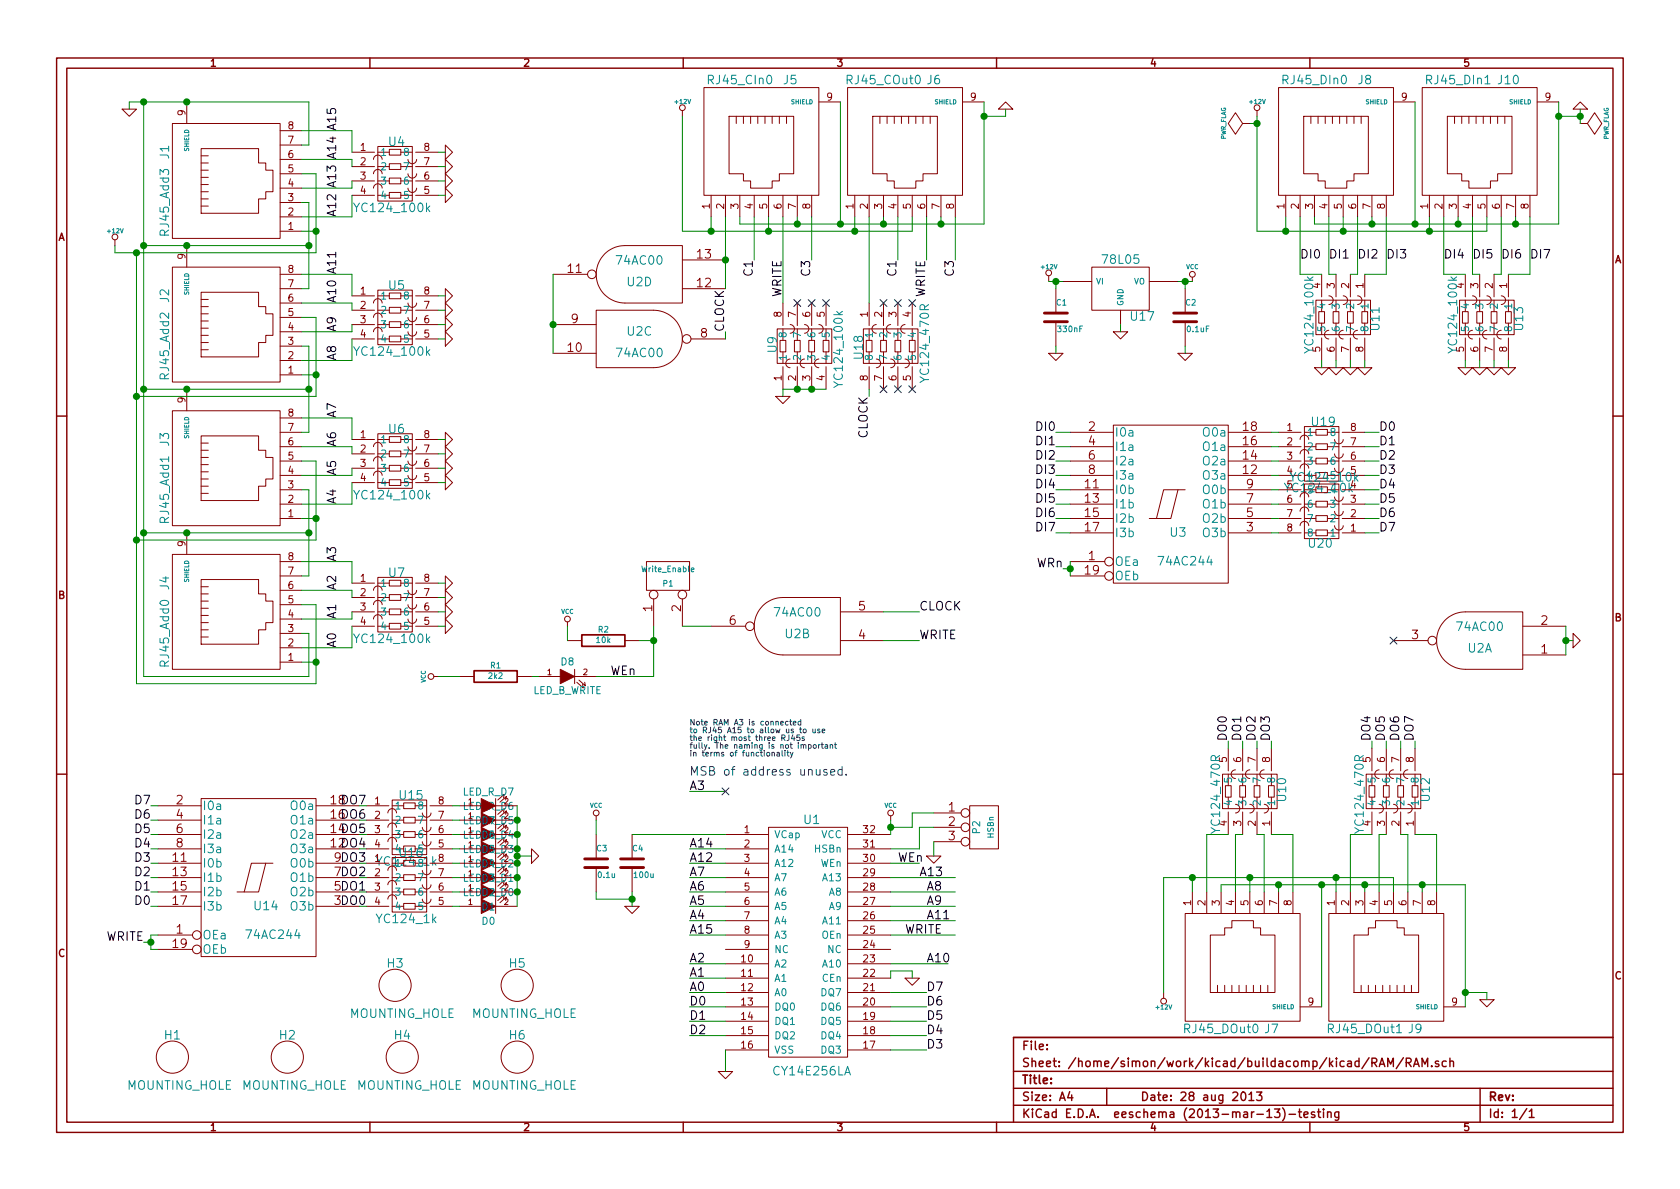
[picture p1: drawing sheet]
<svg xmlns="http://www.w3.org/2000/svg" width="297mm" height="210mm" viewBox="0 0 297 210" stroke-linecap="round" stroke-linejoin="round" font-family="sans-serif">
<defs><g id="words">
<g font-size="2.1" fill="#008484">
<text x="125.4" y="14.9">RJ45_CIn0</text>
<text x="138.5" y="14.9">J5</text>
<text x="149.9" y="14.9">RJ45_COut0</text>
<text x="163.9" y="14.9">J6</text>
<text x="227" y="14.9">RJ45_DIn0</text>
<text x="240.1" y="14.9">J8</text>
<text x="252.4" y="14.9">RJ45_DIn1</text>
<text x="264.9" y="14.9">J10</text>
<text x="29.9" y="28.1" transform="rotate(-90 29.9 28.1)">J1</text>
<text x="68.8" y="25.8">U4</text>
<text x="29.9" y="41.6" transform="rotate(-90 29.9 41.6)">RJ45_Add3</text>
<text x="63.1" y="37.5">YC124_100k</text>
<text x="109.1" y="46.8">74AC00</text>
<text x="195.1" y="46.7">78L05</text>
<text x="29.9" y="53.5" transform="rotate(-90 29.9 53.5)">J2</text>
<text x="68.8" y="51.2">U5</text>
<text x="110.9" y="50.6">U2D</text>
<text x="110.9" y="59.4">U2C</text>
<text x="200" y="56.7">U17</text>
<text x="243.9" y="58.3" transform="rotate(-90 243.9 58.3)">U11</text>
<text x="269.3" y="58.3" transform="rotate(-90 269.3 58.3)">U13</text>
<text x="63.1" y="62.9">YC124_100k</text>
<text x="109.1" y="63.2">74AC00</text>
<text x="137.3" y="62.3" transform="rotate(-90 137.3 62.3)">U9</text>
<text x="152.6" y="63.4" transform="rotate(-90 152.6 63.4)">U18</text>
<text x="232.2" y="61.8" transform="rotate(-90 232.2 61.8)">YC124_100k</text>
<text x="257.6" y="61.8" transform="rotate(-90 257.6 61.8)">YC124_100k</text>
<text x="29.9" y="67" transform="rotate(-90 29.9 67)">RJ45_Add2</text>
<text x="149" y="67.9" transform="rotate(-90 149 67.9)">YC124_100k</text>
<text x="164.3" y="67.1" transform="rotate(-90 164.3 67.1)">YC124_470R</text>
<text x="68.8" y="76.6">U6</text>
<text x="197.1" y="77.2">I0a</text>
<text x="212.9" y="77.2">O0a</text>
<text x="232" y="75.4">U19</text>
<text x="29.9" y="78.9" transform="rotate(-90 29.9 78.9)">J3</text>
<text x="197.1" y="79.8">I1a</text>
<text x="197.1" y="82.3">I2a</text>
<text x="212.9" y="82.3">O2a</text>
<text x="212.9" y="79.8">O1a</text>
<text x="63.1" y="88.3">YC124_100k</text>
<text x="197.1" y="84.8">I3a</text>
<text x="197.1" y="87.4">I0b</text>
<text x="197.1" y="89.9">I1b</text>
<text x="212.8" y="89.9">O1b</text>
<text x="212.8" y="87.4">O0b</text>
<text x="212.9" y="84.8">O3a</text>
<text x="228.6" y="85.2">YC124_10k</text>
<text x="29.9" y="92.4" transform="rotate(-90 29.9 92.4)">RJ45_Add1</text>
<text x="197.1" y="92.5">I2b</text>
<text x="197.1" y="95">I3b</text>
<text x="206.9" y="94.9">U3</text>
<text x="212.8" y="95">O3b</text>
<text x="212.8" y="92.5">O2b</text>
<text x="197.1" y="100.1">OEa</text>
<text x="205.1" y="100">74AC244</text>
<text x="231.5" y="96.8">U20</text>
<text x="29.9" y="104.3" transform="rotate(-90 29.9 104.3)">J4</text>
<text x="68.8" y="102">U7</text>
<text x="197.1" y="102.6">OEb</text>
<text x="63.1" y="113.7">YC124_100k</text>
<text x="137.1" y="109">74AC00</text>
<text x="138.9" y="112.8">U2B</text>
<text x="257.7" y="111.6">74AC00</text>
<text x="29.9" y="117.8" transform="rotate(-90 29.9 117.8)">RJ45_Add0</text>
<text x="259.5" y="115.4">U2A</text>
<text x="35.8" y="143.3">I0a</text>
<text x="51.6" y="143.3">O0a</text>
<text x="70.7" y="141.4">U15</text>
<text x="227.4" y="141.6" transform="rotate(-90 227.4 141.6)">U10</text>
<text x="252.8" y="141.6" transform="rotate(-90 252.8 141.6)">U12</text>
<text x="35.8" y="145.8">I1a</text>
<text x="35.8" y="148.3">I2a</text>
<text x="51.6" y="148.3">O2a</text>
<text x="51.6" y="145.8">O1a</text>
<text x="142.2" y="145.7">U1</text>
<text x="215.7" y="146.8" transform="rotate(-90 215.7 146.8)">YC124_470R</text>
<text x="241.1" y="146.8" transform="rotate(-90 241.1 146.8)">YC124_470R</text>
<text x="35.8" y="150.9">I3a</text>
<text x="35.8" y="153.4">I0b</text>
<text x="35.8" y="156">I1b</text>
<text x="51.5" y="156">O1b</text>
<text x="51.5" y="153.4">O0b</text>
<text x="51.6" y="150.9">O3a</text>
<text x="70.7" y="151.6">U16</text>
<text x="35.8" y="158.5">I2b</text>
<text x="35.8" y="161">I3b</text>
<text x="45.1" y="161">U14</text>
<text x="51.5" y="161">O3b</text>
<text x="51.5" y="158.5">O2b</text>
<text x="35.8" y="166.1">OEa</text>
<text x="43.8" y="166">74AC244</text>
<text x="66.9" y="163.2">YC124_1k</text>
<text x="35.8" y="168.7">OEb</text>
<text x="68.5" y="171.1">H3</text>
<text x="90.1" y="171.1">H5</text>
<text x="29.1" y="183.8">H1</text>
<text x="49.5" y="183.8">H2</text>
<text x="61.8" y="180">MOUNTING_HOLE</text>
<text x="69.8" y="183.8">H4</text>
<text x="83.4" y="180">MOUNTING_HOLE</text>
<text x="90.1" y="183.8">H6</text>
<text x="209.6" y="182.7">RJ45_DOut0</text>
<text x="223.6" y="182.7">J7</text>
<text x="235" y="182.7">RJ45_DOut1</text>
<text x="249" y="182.7">J9</text>
<text x="137" y="190.2">CY14E256LA</text>
<text x="22.4" y="192.7">MOUNTING_HOLE</text>
<text x="42.7" y="192.7">MOUNTING_HOLE</text>
<text x="63.1" y="192.7">MOUNTING_HOLE</text>
<text x="83.4" y="192.7">MOUNTING_HOLE</text>
</g>
<g font-size="2.1">
<text x="59.4" y="28.2" transform="rotate(-90 59.4 28.2)">A14 A15</text>
<text x="59.4" y="38.3" transform="rotate(-90 59.4 38.3)">A12 A13</text>
<text x="229.9" y="45.7">DI0</text>
<text x="234.9" y="45.7">DI1</text>
<text x="240" y="45.7">DI2</text>
<text x="245.1" y="45.7">DI3</text>
<text x="255.3" y="45.7">DI4</text>
<text x="260.3" y="45.7">DI5</text>
<text x="265.4" y="45.7">DI6</text>
<text x="270.5" y="45.7">DI7</text>
<text x="59.4" y="53.6" transform="rotate(-90 59.4 53.6)">A10</text>
<text x="59.4" y="48.5" transform="rotate(-90 59.4 48.5)">A11</text>
<text x="133.1" y="48.7" transform="rotate(-90 133.1 48.7)">C1</text>
<text x="138.2" y="52.8" transform="rotate(-90 138.2 52.8)">WRITE</text>
<text x="143.3" y="48.7" transform="rotate(-90 143.3 48.7)">C3</text>
<text x="158.5" y="48.7" transform="rotate(-90 158.5 48.7)">C1</text>
<text x="163.6" y="52.8" transform="rotate(-90 163.6 52.8)">WRITE</text>
<text x="168.7" y="48.7" transform="rotate(-90 168.7 48.7)">C3</text>
<text x="59.4" y="58.7" transform="rotate(-90 59.4 58.7)">A9</text>
<text x="128" y="58.7" transform="rotate(-90 128 58.7)">CLOCK</text>
<text x="59.4" y="63.7" transform="rotate(-90 59.4 63.7)">A8</text>
<text x="59.4" y="73.9" transform="rotate(-90 59.4 73.9)">A7</text>
<text x="153.4" y="77.6" transform="rotate(-90 153.4 77.6)">CLOCK</text>
<text x="183.4" y="76.2">DI0</text>
<text x="243.8" y="76.2">D0</text>
<text x="59.4" y="79" transform="rotate(-90 59.4 79)">A6</text>
<text x="183.4" y="78.7">DI1</text>
<text x="183.4" y="81.3">DI2</text>
<text x="183.4" y="83.8">DI3</text>
<text x="243.8" y="78.7">D1</text>
<text x="243.8" y="81.3">D2</text>
<text x="243.8" y="83.8">D3</text>
<text x="59.4" y="89.1" transform="rotate(-90 59.4 89.1)">A4</text>
<text x="59.4" y="84.1" transform="rotate(-90 59.4 84.1)">A5</text>
<text x="183.4" y="86.4">DI4</text>
<text x="183.4" y="88.9">DI5</text>
<text x="243.8" y="86.4">D4</text>
<text x="243.8" y="88.9">D5</text>
<text x="183.4" y="91.4">DI6</text>
<text x="183.4" y="94">DI7</text>
<text x="243.8" y="91.4">D6</text>
<text x="243.8" y="94">D7</text>
<text x="59.4" y="99.3" transform="rotate(-90 59.4 99.3)">A3</text>
<text x="183.1" y="100.3">WRn</text>
<text x="59.4" y="104.4" transform="rotate(-90 59.4 104.4)">A2</text>
<text x="162.6" y="107.9">CLOCK</text>
<text x="59.4" y="109.5" transform="rotate(-90 59.4 109.5)">A1</text>
<text x="162.6" y="113">WRITE</text>
<text x="59.4" y="114.5" transform="rotate(-90 59.4 114.5)">A0</text>
<text x="107.9" y="119.4">WEn</text>
<text x="216.9" y="131.1" transform="rotate(-90 216.9 131.1)">DO0</text>
<text x="219.5" y="131.1" transform="rotate(-90 219.5 131.1)">DO1</text>
<text x="222" y="131.1" transform="rotate(-90 222 131.1)">DO2</text>
<text x="224.5" y="131.1" transform="rotate(-90 224.5 131.1)">DO3</text>
<text x="242.3" y="131.1" transform="rotate(-90 242.3 131.1)">DO4</text>
<text x="244.9" y="131.1" transform="rotate(-90 244.9 131.1)">DO5</text>
<text x="247.4" y="131.1" transform="rotate(-90 247.4 131.1)">DO6</text>
<text x="249.9" y="131.1" transform="rotate(-90 249.9 131.1)">DO7</text>
<text x="24" y="142.2">D7</text>
<text x="58.5" y="142.2">18DO7</text>
<text x="121.9" y="139.7">A3</text>
<text x="24" y="149.9">D4</text>
<text x="24" y="147.3">D5</text>
<text x="24" y="144.8">D6</text>
<text x="58.5" y="149.9">12DO4</text>
<text x="121.9" y="149.9">A14</text>
<text x="24" y="154.9">D2</text>
<text x="24" y="152.4">D3</text>
<text x="121.9" y="152.4">A12</text>
<text x="121.9" y="154.9">A7</text>
<text x="158.7" y="152.4">WEn</text>
<text x="162.6" y="154.9">A13</text>
<text x="24" y="160">D0</text>
<text x="24" y="157.5">D1</text>
<text x="121.9" y="157.5">A6</text>
<text x="121.9" y="160">A5</text>
<text x="163.8" y="160">A9</text>
<text x="163.8" y="157.5">A8</text>
<text x="18.6" y="166.4">WRITE</text>
<text x="121.9" y="162.6">A4</text>
<text x="121.9" y="165.1">A15</text>
<text x="160" y="165.1">WRITE</text>
<text x="163.8" y="162.6">A11</text>
<text x="121.9" y="170.2">A2</text>
<text x="121.9" y="172.7">A1</text>
<text x="163.8" y="170.2">A10</text>
<text x="121.9" y="175.3">A0</text>
<text x="121.9" y="177.8">D0</text>
<text x="163.8" y="175.3">D7</text>
<text x="163.8" y="177.8">D6</text>
<text x="121.9" y="182.9">D2</text>
<text x="121.9" y="180.3">D1</text>
<text x="163.8" y="180.3">D5</text>
<text x="163.8" y="182.9">D4</text>
<text x="163.8" y="185.4">D3</text>
</g>
<g font-size="2.1" fill="#840000">
<text x="123.3" y="45.7">13</text>
<text x="100.4" y="48.3">11</text>
<text x="123.3" y="50.8">12</text>
<text x="101" y="57.1">9</text>
<text x="123.9" y="59.7">8</text>
<text x="100.4" y="62.2">10</text>
<text x="192.5" y="76.2">2</text>
<text x="219.8" y="76.2">18</text>
<text x="192.5" y="78.7">4</text>
<text x="192.5" y="81.3">6</text>
<text x="192.5" y="83.8">8</text>
<text x="219.8" y="83.8">12</text>
<text x="219.8" y="81.3">14</text>
<text x="219.8" y="78.7">16</text>
<text x="191.9" y="86.4">11</text>
<text x="191.9" y="88.9">13</text>
<text x="220.4" y="88.9">7</text>
<text x="220.4" y="86.4">9</text>
<text x="227.6" y="87">YC124_10k</text>
<text x="191.9" y="91.4">15</text>
<text x="191.9" y="94">17</text>
<text x="220.4" y="94">3</text>
<text x="220.4" y="91.4">5</text>
<text x="191.9" y="101.6">19</text>
<text x="192.5" y="99.1">1</text>
<text x="151.8" y="107.9">5</text>
<text x="115.3" y="108.1" transform="rotate(-90 115.3 108.1)">1</text>
<text x="120.4" y="108.1" transform="rotate(-90 120.4 108.1)">2</text>
<text x="129" y="110.5">6</text>
<text x="151.8" y="113">4</text>
<text x="249.6" y="113">3</text>
<text x="272.5" y="110.5">2</text>
<text x="272.5" y="115.6">1</text>
<text x="31.2" y="142.2">2</text>
<text x="167.7" y="143.5">1</text>
<text x="31.2" y="144.8">4</text>
<text x="31.2" y="147.3">6</text>
<text x="31.2" y="149.9">8</text>
<text x="167.7" y="146">2</text>
<text x="167.7" y="148.6">3</text>
<text x="30.6" y="152.4">11</text>
<text x="30.6" y="154.9">13</text>
<text x="66.9" y="153.1">YC124_1k</text>
<text x="30.6" y="157.5">15</text>
<text x="30.6" y="160">17</text>
<text x="30.6" y="167.6">19</text>
<text x="31.2" y="165.1">1</text>
<text x="180.7" y="185.7">File:</text>
<text x="180.7" y="188.7">Sheet: /home/simon/work/kicad/buildacomp/kicad/RAM/RAM.sch</text>
<text x="180.7" y="191.7">Title:</text>
<text x="180.7" y="194.7">Size: A4</text>
<text x="180.7" y="197.7">KiCad E.D.A. eeschema (2013-mar-13)-testing</text>
<text x="201.7" y="194.7">Date: 28 aug 2013</text>
<text x="263.2" y="197.7">Id: 1/1</text>
<text x="263.2" y="194.7">Rev:</text>
</g>
<text font-size="2.1" fill="#0000c2" x="121.9" y="137.2">MSB of address unused.</text>
<g font-size="2.1" fill="#008400">
<text x="58.5" y="147.3">14DO5</text>
<text x="58.5" y="144.8">16DO6</text>
<text x="59.1" y="154.9">7DO2</text>
<text x="59.1" y="152.4">9DO3</text>
<text x="59.1" y="160">3DO0</text>
<text x="59.1" y="157.5">5DO1</text>
</g>
<g font-size="1.8" fill="#840000">
<text x="37.2" y="11.8">1</text>
<text x="92.6" y="11.8">2</text>
<text x="148" y="11.8">3</text>
<text x="203.4" y="11.8">4</text>
<text x="258.8" y="11.8">5</text>
<text x="146.2" y="17.8">9</text>
<text x="171.6" y="17.8">9</text>
<text x="247.8" y="17.8">9</text>
<text x="273.2" y="17.8">9</text>
<text x="32.8" y="20.4" transform="rotate(-90 32.8 20.4)">9</text>
<text x="51" y="22.9">8</text>
<text x="51" y="27.9">6</text>
<text x="51" y="25.4">7</text>
<text x="63.7" y="26.7">1</text>
<text x="63.7" y="29.2">2</text>
<text x="75" y="29.2">7</text>
<text x="75" y="26.7">8</text>
<text x="51" y="35.6">3</text>
<text x="51" y="33">4</text>
<text x="51" y="30.5">5</text>
<text x="63.7" y="31.7">3</text>
<text x="63.7" y="34.3">4</text>
<text x="75" y="34.3">5</text>
<text x="75" y="31.7">6</text>
<text x="51" y="40.6">1</text>
<text x="51" y="38.1">2</text>
<text x="125.5" y="36.9" transform="rotate(-90 125.5 36.9)">1</text>
<text x="128" y="36.9" transform="rotate(-90 128 36.9)">2</text>
<text x="130.6" y="36.9" transform="rotate(-90 130.6 36.9)">3</text>
<text x="133.1" y="36.9" transform="rotate(-90 133.1 36.9)">4</text>
<text x="135.6" y="36.9" transform="rotate(-90 135.6 36.9)">5</text>
<text x="138.2" y="36.9" transform="rotate(-90 138.2 36.9)">6</text>
<text x="140.7" y="36.9" transform="rotate(-90 140.7 36.9)">7</text>
<text x="143.3" y="36.9" transform="rotate(-90 143.3 36.9)">8</text>
<text x="150.9" y="36.9" transform="rotate(-90 150.9 36.9)">1</text>
<text x="153.4" y="36.9" transform="rotate(-90 153.4 36.9)">2</text>
<text x="156" y="36.9" transform="rotate(-90 156 36.9)">3</text>
<text x="158.5" y="36.9" transform="rotate(-90 158.5 36.9)">4</text>
<text x="161" y="36.9" transform="rotate(-90 161 36.9)">5</text>
<text x="163.6" y="36.9" transform="rotate(-90 163.6 36.9)">6</text>
<text x="166.1" y="36.9" transform="rotate(-90 166.1 36.9)">7</text>
<text x="168.7" y="36.9" transform="rotate(-90 168.7 36.9)">8</text>
<text x="227.1" y="36.9" transform="rotate(-90 227.1 36.9)">1</text>
<text x="229.6" y="36.9" transform="rotate(-90 229.6 36.9)">2</text>
<text x="232.2" y="36.9" transform="rotate(-90 232.2 36.9)">3</text>
<text x="234.7" y="36.9" transform="rotate(-90 234.7 36.9)">4</text>
<text x="237.2" y="36.9" transform="rotate(-90 237.2 36.9)">5</text>
<text x="239.8" y="36.9" transform="rotate(-90 239.8 36.9)">6</text>
<text x="242.3" y="36.9" transform="rotate(-90 242.3 36.9)">7</text>
<text x="244.9" y="36.9" transform="rotate(-90 244.9 36.9)">8</text>
<text x="252.5" y="36.9" transform="rotate(-90 252.5 36.9)">1</text>
<text x="255" y="36.9" transform="rotate(-90 255 36.9)">2</text>
<text x="257.6" y="36.9" transform="rotate(-90 257.6 36.9)">3</text>
<text x="260.1" y="36.9" transform="rotate(-90 260.1 36.9)">4</text>
<text x="262.6" y="36.9" transform="rotate(-90 262.6 36.9)">5</text>
<text x="265.2" y="36.9" transform="rotate(-90 265.2 36.9)">6</text>
<text x="267.7" y="36.9" transform="rotate(-90 267.7 36.9)">7</text>
<text x="270.3" y="36.9" transform="rotate(-90 270.3 36.9)">8</text>
<text x="10.3" y="42.6">A</text>
<text x="32.8" y="45.8" transform="rotate(-90 32.8 45.8)">9</text>
<text x="285.5" y="46.5">A</text>
<text x="51" y="53.3">6</text>
<text x="51" y="50.8">7</text>
<text x="51" y="48.3">8</text>
<text x="63.7" y="52.1">1</text>
<text x="75" y="52.1">8</text>
<text x="233.4" y="51" transform="rotate(-90 233.4 51)">4</text>
<text x="236" y="51" transform="rotate(-90 236 51)">3</text>
<text x="238.5" y="51" transform="rotate(-90 238.5 51)">2</text>
<text x="241" y="51" transform="rotate(-90 241 51)">1</text>
<text x="258.8" y="51" transform="rotate(-90 258.8 51)">4</text>
<text x="261.4" y="51" transform="rotate(-90 261.4 51)">3</text>
<text x="263.9" y="51" transform="rotate(-90 263.9 51)">2</text>
<text x="266.4" y="51" transform="rotate(-90 266.4 51)">1</text>
<text x="51" y="58.4">4</text>
<text x="51" y="55.9">5</text>
<text x="63.7" y="54.6">2</text>
<text x="63.7" y="57.1">3</text>
<text x="63.7" y="59.7">4</text>
<text x="75" y="59.7">5</text>
<text x="75" y="57.1">6</text>
<text x="75" y="54.6">7</text>
<text x="138.2" y="56.1" transform="rotate(-90 138.2 56.1)">8</text>
<text x="140.7" y="56.1" transform="rotate(-90 140.7 56.1)">7</text>
<text x="143.3" y="56.1" transform="rotate(-90 143.3 56.1)">6</text>
<text x="145.8" y="56.1" transform="rotate(-90 145.8 56.1)">5</text>
<text x="153.4" y="56.1" transform="rotate(-90 153.4 56.1)">1</text>
<text x="156" y="56.1" transform="rotate(-90 156 56.1)">2</text>
<text x="158.5" y="56.1" transform="rotate(-90 158.5 56.1)">3</text>
<text x="161" y="56.1" transform="rotate(-90 161 56.1)">4</text>
<text x="51" y="63.5">2</text>
<text x="51" y="61">3</text>
<text x="233.4" y="62.2" transform="rotate(-90 233.4 62.2)">5</text>
<text x="236" y="62.2" transform="rotate(-90 236 62.2)">6</text>
<text x="238.5" y="62.2" transform="rotate(-90 238.5 62.2)">7</text>
<text x="241" y="62.2" transform="rotate(-90 241 62.2)">8</text>
<text x="258.8" y="62.2" transform="rotate(-90 258.8 62.2)">5</text>
<text x="261.4" y="62.2" transform="rotate(-90 261.4 62.2)">6</text>
<text x="263.9" y="62.2" transform="rotate(-90 263.9 62.2)">7</text>
<text x="266.4" y="62.2" transform="rotate(-90 266.4 62.2)">8</text>
<text x="32.8" y="71.2" transform="rotate(-90 32.8 71.2)">9</text>
<text x="51" y="66">1</text>
<text x="138.2" y="67.3" transform="rotate(-90 138.2 67.3)">1</text>
<text x="140.7" y="67.3" transform="rotate(-90 140.7 67.3)">2</text>
<text x="143.3" y="67.3" transform="rotate(-90 143.3 67.3)">3</text>
<text x="145.8" y="67.3" transform="rotate(-90 145.8 67.3)">4</text>
<text x="153.4" y="67.3" transform="rotate(-90 153.4 67.3)">8</text>
<text x="156" y="67.3" transform="rotate(-90 156 67.3)">7</text>
<text x="158.5" y="67.3" transform="rotate(-90 158.5 67.3)">6</text>
<text x="161" y="67.3" transform="rotate(-90 161 67.3)">5</text>
<text x="51" y="76.2">7</text>
<text x="51" y="73.7">8</text>
<text x="63.7" y="77.5">1</text>
<text x="75" y="77.5">8</text>
<text x="227.6" y="76.2">1</text>
<text x="238.8" y="76.2">8</text>
<text x="51" y="83.8">4</text>
<text x="51" y="81.3">5</text>
<text x="51" y="78.7">6</text>
<text x="63.7" y="80">2</text>
<text x="63.7" y="82.5">3</text>
<text x="75" y="82.5">6</text>
<text x="75" y="80">7</text>
<text x="227.6" y="78.7">2</text>
<text x="227.6" y="81.3">3</text>
<text x="227.6" y="83.8">4</text>
<text x="238.8" y="83.8">5</text>
<text x="238.8" y="81.3">6</text>
<text x="238.8" y="78.7">7</text>
<text x="51" y="88.9">2</text>
<text x="51" y="86.4">3</text>
<text x="63.7" y="85.1">4</text>
<text x="75" y="85.1">5</text>
<text x="227.6" y="86.4">5</text>
<text x="227.6" y="88.9">6</text>
<text x="238.8" y="88.9">3</text>
<text x="51" y="91.4">1</text>
<text x="227.6" y="91.4">7</text>
<text x="227.6" y="94">8</text>
<text x="238.8" y="94">1</text>
<text x="238.8" y="91.4">2</text>
<text x="32.8" y="96.6" transform="rotate(-90 32.8 96.6)">9</text>
<text x="51" y="101.6">7</text>
<text x="51" y="99.1">8</text>
<text x="10.3" y="105.9">B</text>
<text x="51" y="106.7">5</text>
<text x="51" y="104.1">6</text>
<text x="63.7" y="102.9">1</text>
<text x="63.7" y="105.4">2</text>
<text x="63.7" y="107.9">3</text>
<text x="75" y="107.9">6</text>
<text x="75" y="105.4">7</text>
<text x="75" y="102.9">8</text>
<text x="51" y="111.8">3</text>
<text x="51" y="109.2">4</text>
<text x="63.7" y="110.5">4</text>
<text x="75" y="110.5">5</text>
<text x="285.5" y="109.8">B</text>
<text x="51" y="116.8">1</text>
<text x="51" y="114.3">2</text>
<text x="216.9" y="134.8" transform="rotate(-90 216.9 134.8)">5</text>
<text x="219.5" y="134.8" transform="rotate(-90 219.5 134.8)">6</text>
<text x="222" y="134.8" transform="rotate(-90 222 134.8)">7</text>
<text x="224.5" y="134.8" transform="rotate(-90 224.5 134.8)">8</text>
<text x="242.3" y="134.8" transform="rotate(-90 242.3 134.8)">5</text>
<text x="244.9" y="134.8" transform="rotate(-90 244.9 134.8)">6</text>
<text x="247.4" y="134.8" transform="rotate(-90 247.4 134.8)">7</text>
<text x="249.9" y="134.8" transform="rotate(-90 249.9 134.8)">8</text>
<text x="66.3" y="142.2">1</text>
<text x="77.5" y="142.2">8</text>
<text x="66.3" y="144.8">2</text>
<text x="66.3" y="147.3">3</text>
<text x="66.3" y="149.9">4</text>
<text x="77.5" y="149.9">5</text>
<text x="77.5" y="147.3">6</text>
<text x="77.5" y="144.8">7</text>
<text x="131.6" y="147.3">1</text>
<text x="131.6" y="149.9">2</text>
<text x="152.7" y="149.9">31</text>
<text x="152.7" y="147.3">32</text>
<text x="216.9" y="146" transform="rotate(-90 216.9 146)">4</text>
<text x="219.5" y="146" transform="rotate(-90 219.5 146)">3</text>
<text x="222" y="146" transform="rotate(-90 222 146)">2</text>
<text x="224.5" y="146" transform="rotate(-90 224.5 146)">1</text>
<text x="242.3" y="146" transform="rotate(-90 242.3 146)">4</text>
<text x="244.9" y="146" transform="rotate(-90 244.9 146)">3</text>
<text x="247.4" y="146" transform="rotate(-90 247.4 146)">2</text>
<text x="249.9" y="146" transform="rotate(-90 249.9 146)">1</text>
<text x="66.3" y="152.4">1</text>
<text x="66.3" y="154.9">2</text>
<text x="77.5" y="154.9">7</text>
<text x="77.5" y="152.4">8</text>
<text x="131.6" y="152.4">3</text>
<text x="131.6" y="154.9">4</text>
<text x="152.7" y="152.4">30</text>
<text x="152.7" y="154.9">29</text>
<text x="66.3" y="157.5">3</text>
<text x="66.3" y="160">4</text>
<text x="77.5" y="160">5</text>
<text x="77.5" y="157.5">6</text>
<text x="131.6" y="157.5">5</text>
<text x="131.6" y="160">6</text>
<text x="152.7" y="160">27</text>
<text x="152.7" y="157.5">28</text>
<text x="210.6" y="160.1" transform="rotate(-90 210.6 160.1)">1</text>
<text x="213.1" y="160.1" transform="rotate(-90 213.1 160.1)">2</text>
<text x="215.6" y="160.1" transform="rotate(-90 215.6 160.1)">3</text>
<text x="218.2" y="160.1" transform="rotate(-90 218.2 160.1)">4</text>
<text x="220.7" y="160.1" transform="rotate(-90 220.7 160.1)">5</text>
<text x="223.3" y="160.1" transform="rotate(-90 223.3 160.1)">6</text>
<text x="225.8" y="160.1" transform="rotate(-90 225.8 160.1)">7</text>
<text x="228.3" y="160.1" transform="rotate(-90 228.3 160.1)">8</text>
<text x="236" y="160.1" transform="rotate(-90 236 160.1)">1</text>
<text x="238.5" y="160.1" transform="rotate(-90 238.5 160.1)">2</text>
<text x="241" y="160.1" transform="rotate(-90 241 160.1)">3</text>
<text x="243.6" y="160.1" transform="rotate(-90 243.6 160.1)">4</text>
<text x="246.1" y="160.1" transform="rotate(-90 246.1 160.1)">5</text>
<text x="248.7" y="160.1" transform="rotate(-90 248.7 160.1)">6</text>
<text x="251.2" y="160.1" transform="rotate(-90 251.2 160.1)">7</text>
<text x="253.7" y="160.1" transform="rotate(-90 253.7 160.1)">8</text>
<text x="131.6" y="162.6">7</text>
<text x="131.6" y="165.1">8</text>
<text x="131.6" y="167.6">9</text>
<text x="152.7" y="167.6">24</text>
<text x="152.7" y="165.1">25</text>
<text x="152.7" y="162.6">26</text>
<text x="10.3" y="169.2">C</text>
<text x="131.1" y="170.2">10</text>
<text x="131.1" y="172.7">11</text>
<text x="152.7" y="172.7">22</text>
<text x="152.7" y="170.2">23</text>
<text x="285.5" y="173.2">C</text>
<text x="131.1" y="175.3">12</text>
<text x="131.1" y="177.8">13</text>
<text x="152.7" y="177.8">20</text>
<text x="152.7" y="175.3">21</text>
<text x="231.3" y="177.8">9</text>
<text x="256.7" y="177.8">9</text>
<text x="131.1" y="180.3">14</text>
<text x="131.1" y="182.9">15</text>
<text x="131.1" y="185.4">16</text>
<text x="152.7" y="185.4">17</text>
<text x="152.7" y="182.9">18</text>
<text x="152.7" y="180.3">19</text>
<text x="37.2" y="200">1</text>
<text x="92.6" y="200">2</text>
<text x="148" y="200">3</text>
<text x="203.4" y="200">4</text>
<text x="258.8" y="200">5</text>
</g>
<g font-size="1.8" fill="#008484">
<text x="67.2" y="27.6">1</text>
<text x="71.5" y="27.6">8</text>
<text x="67.2" y="30.1">2</text>
<text x="67.2" y="32.6">3</text>
<text x="67.2" y="35.2">4</text>
<text x="71.5" y="35.2">5</text>
<text x="71.5" y="32.6">6</text>
<text x="71.5" y="30.1">7</text>
<text x="67.2" y="53">1</text>
<text x="71.5" y="53">8</text>
<text x="67.2" y="55.5">2</text>
<text x="67.2" y="58">3</text>
<text x="71.5" y="58">6</text>
<text x="71.5" y="55.5">7</text>
<text x="139.1" y="59.6" transform="rotate(-90 139.1 59.6)">8</text>
<text x="141.6" y="59.6" transform="rotate(-90 141.6 59.6)">7</text>
<text x="144.1" y="59.6" transform="rotate(-90 144.1 59.6)">6</text>
<text x="146.7" y="59.6" transform="rotate(-90 146.7 59.6)">5</text>
<text x="154.3" y="59.6" transform="rotate(-90 154.3 59.6)">1</text>
<text x="156.8" y="59.6" transform="rotate(-90 156.8 59.6)">2</text>
<text x="159.4" y="59.6" transform="rotate(-90 159.4 59.6)">3</text>
<text x="161.9" y="59.6" transform="rotate(-90 161.9 59.6)">4</text>
<text x="234.3" y="58.7" transform="rotate(-90 234.3 58.7)">5</text>
<text x="234.3" y="54.5" transform="rotate(-90 234.3 54.5)">4</text>
<text x="236.9" y="58.7" transform="rotate(-90 236.9 58.7)">6</text>
<text x="236.9" y="54.5" transform="rotate(-90 236.9 54.5)">3</text>
<text x="239.4" y="58.7" transform="rotate(-90 239.4 58.7)">7</text>
<text x="239.4" y="54.5" transform="rotate(-90 239.4 54.5)">2</text>
<text x="241.9" y="58.7" transform="rotate(-90 241.9 58.7)">8</text>
<text x="241.9" y="54.5" transform="rotate(-90 241.9 54.5)">1</text>
<text x="259.7" y="58.7" transform="rotate(-90 259.7 58.7)">5</text>
<text x="259.7" y="54.5" transform="rotate(-90 259.7 54.5)">4</text>
<text x="262.3" y="58.7" transform="rotate(-90 262.3 58.7)">6</text>
<text x="262.3" y="54.5" transform="rotate(-90 262.3 54.5)">3</text>
<text x="264.8" y="58.7" transform="rotate(-90 264.8 58.7)">7</text>
<text x="264.8" y="54.5" transform="rotate(-90 264.8 54.5)">2</text>
<text x="267.3" y="58.7" transform="rotate(-90 267.3 58.7)">8</text>
<text x="267.3" y="54.5" transform="rotate(-90 267.3 54.5)">1</text>
<text x="67.2" y="60.6">4</text>
<text x="71.5" y="60.6">5</text>
<text x="139.1" y="63.8" transform="rotate(-90 139.1 63.8)">1</text>
<text x="141.6" y="63.8" transform="rotate(-90 141.6 63.8)">2</text>
<text x="144.1" y="63.8" transform="rotate(-90 144.1 63.8)">3</text>
<text x="146.7" y="63.8" transform="rotate(-90 146.7 63.8)">4</text>
<text x="154.3" y="63.8" transform="rotate(-90 154.3 63.8)">8</text>
<text x="156.8" y="63.8" transform="rotate(-90 156.8 63.8)">7</text>
<text x="159.4" y="63.8" transform="rotate(-90 159.4 63.8)">6</text>
<text x="161.9" y="63.8" transform="rotate(-90 161.9 63.8)">5</text>
<text x="231.1" y="77.1">1</text>
<text x="235.3" y="77.1">8</text>
<text x="67.2" y="78.4">1</text>
<text x="67.2" y="80.9">2</text>
<text x="67.2" y="83.4">3</text>
<text x="71.5" y="83.4">6</text>
<text x="71.5" y="80.9">7</text>
<text x="71.5" y="78.4">8</text>
<text x="231.1" y="79.6">2</text>
<text x="231.1" y="82.2">3</text>
<text x="235.3" y="82.2">6</text>
<text x="235.3" y="79.6">7</text>
<text x="67.2" y="86">4</text>
<text x="71.5" y="86">5</text>
<text x="231.1" y="84.7">4</text>
<text x="231.1" y="87.2">5</text>
<text x="231.1" y="89.8">6</text>
<text x="235.3" y="84.7">5</text>
<text x="235.3" y="89.8">3</text>
<text x="235.3" y="87.2">4</text>
<text x="238.8" y="86.4">4</text>
<text x="231.1" y="92.3">7</text>
<text x="231.1" y="94.9">8</text>
<text x="235.3" y="94.9">1</text>
<text x="235.3" y="92.3">2</text>
<text x="67.2" y="103.8">1</text>
<text x="67.2" y="106.3">2</text>
<text x="71.5" y="106.3">7</text>
<text x="71.5" y="103.8">8</text>
<text x="67.2" y="108.8">3</text>
<text x="67.2" y="111.4">4</text>
<text x="71.5" y="111.4">5</text>
<text x="71.5" y="108.8">6</text>
<text x="99.2" y="117.6">D8</text>
<text x="94.1" y="122.7">LED_B_WRITE</text>
<text x="69.8" y="143.1">1</text>
<text x="74" y="143.1">8</text>
<text x="81.8" y="143.2">LED_R_D6</text>
<text x="81.8" y="140.7">LED_R_D7</text>
<text x="217.8" y="142.6" transform="rotate(-90 217.8 142.6)">4</text>
<text x="217.8" y="138.3" transform="rotate(-90 217.8 138.3)">5</text>
<text x="220.3" y="142.6" transform="rotate(-90 220.3 142.6)">3</text>
<text x="220.3" y="138.3" transform="rotate(-90 220.3 138.3)">6</text>
<text x="222.9" y="142.6" transform="rotate(-90 222.9 142.6)">2</text>
<text x="222.9" y="138.3" transform="rotate(-90 222.9 138.3)">7</text>
<text x="225.4" y="142.6" transform="rotate(-90 225.4 142.6)">1</text>
<text x="225.4" y="138.3" transform="rotate(-90 225.4 138.3)">8</text>
<text x="243.2" y="142.6" transform="rotate(-90 243.2 142.6)">4</text>
<text x="243.2" y="138.3" transform="rotate(-90 243.2 138.3)">5</text>
<text x="245.7" y="142.6" transform="rotate(-90 245.7 142.6)">3</text>
<text x="245.7" y="138.3" transform="rotate(-90 245.7 138.3)">6</text>
<text x="248.3" y="142.6" transform="rotate(-90 248.3 142.6)">2</text>
<text x="248.3" y="138.3" transform="rotate(-90 248.3 138.3)">7</text>
<text x="250.8" y="142.6" transform="rotate(-90 250.8 142.6)">1</text>
<text x="250.8" y="138.3" transform="rotate(-90 250.8 138.3)">8</text>
<text x="69.8" y="145.7">2</text>
<text x="69.8" y="148.2">3</text>
<text x="74" y="148.2">6</text>
<text x="74" y="145.7">7</text>
<text x="81.8" y="148.3">LED_R_D4</text>
<text x="81.8" y="145.7">LED_R_D5</text>
<text x="85.2" y="148.3">D6</text>
<text x="85.2" y="145.7">D7</text>
<text x="136.9" y="148.2">VCap</text>
<text x="145.1" y="148.2">VCC</text>
<text x="173.3" y="147.4" transform="rotate(-90 173.3 147.4)">P2</text>
<text x="69.8" y="150.7">4</text>
<text x="69.8" y="153.3">1</text>
<text x="69.8" y="155.8">2</text>
<text x="74" y="150.7">5</text>
<text x="74" y="155.8">7</text>
<text x="74" y="153.3">8</text>
<text x="81.8" y="155.9">LED_R_D1</text>
<text x="81.8" y="153.4">LED_R_D2</text>
<text x="81.8" y="150.8">LED_R_D3</text>
<text x="85.2" y="155.9">D3</text>
<text x="85.2" y="153.4">D4</text>
<text x="85.2" y="150.8">D5</text>
<text x="136.9" y="150.7">A14</text>
<text x="136.9" y="153.3">A12</text>
<text x="136.9" y="155.8">A7</text>
<text x="144" y="150.7">HSBn</text>
<text x="144.9" y="153.3">WEn</text>
<text x="145.6" y="155.8">A13</text>
<text x="69.8" y="158.4">3</text>
<text x="69.8" y="160.9">4</text>
<text x="74" y="160.9">5</text>
<text x="74" y="158.4">6</text>
<text x="81.8" y="158.4">LED_R_D0</text>
<text x="85.2" y="161">D1</text>
<text x="85.2" y="158.4">D2</text>
<text x="136.9" y="158.4">A6</text>
<text x="136.9" y="160.9">A5</text>
<text x="146.6" y="160.9">A9</text>
<text x="146.6" y="158.4">A8</text>
<text x="85.2" y="163.5">D0</text>
<text x="136.9" y="163.4">A4</text>
<text x="136.9" y="166">A3</text>
<text x="145.2" y="166">OEn</text>
<text x="145.6" y="163.4">A11</text>
<text x="136.9" y="168.5">NC</text>
<text x="136.9" y="171.1">A2</text>
<text x="136.9" y="173.6">A1</text>
<text x="145.3" y="173.6">CEn</text>
<text x="145.6" y="171.1">A10</text>
<text x="146.3" y="168.5">NC</text>
<text x="136.9" y="176.1">A0</text>
<text x="136.9" y="178.7">DQ0</text>
<text x="145.2" y="178.7">DQ6</text>
<text x="145.2" y="176.1">DQ7</text>
<text x="136.9" y="181.2">DQ1</text>
<text x="136.9" y="183.8">DQ2</text>
<text x="145.2" y="183.8">DQ4</text>
<text x="145.2" y="181.2">DQ5</text>
<text x="136.9" y="186.3">VSS</text>
<text x="145.2" y="186.3">DQ3</text>
</g>
<g font-size="1.4" fill="#008484">
<text x="193.8" y="50.3">VI</text>
<text x="200.4" y="50.3">VO</text>
<text x="186.8" y="54">C1</text>
<text x="187.1" y="58.7">330nF</text>
<text x="198.6" y="54.1" transform="rotate(-90 198.6 54.1)">GND</text>
<text x="209.7" y="54">C2</text>
<text x="209.9" y="58.7">0.1uF</text>
<text x="113.6" y="101.2">Write_Enable</text>
<text x="117.2" y="103.7">P1</text>
<text x="105.5" y="113.7">10k</text>
<text x="105.8" y="111.8">R2</text>
<text x="86.7" y="118.2">R1</text>
<text x="86.4" y="120">2k2</text>
<text x="175.7" y="148.2" transform="rotate(-90 175.7 148.2)">HSBn</text>
<text x="105.5" y="150.5">C3</text>
<text x="105.8" y="155.2">0.1u</text>
<text x="111.9" y="150.5">C4</text>
<text x="112.2" y="155.2">100u</text>
</g>
<g font-size="1.4" fill="#840000">
<text x="96.8" y="119.4">1</text>
<text x="103.1" y="119.4">2</text>
<text x="82.8" y="142.2">1</text>
<text x="89.2" y="142.2">2</text>
<text x="82.8" y="149.9">1</text>
<text x="82.8" y="147.3">1</text>
<text x="82.8" y="144.8">1</text>
<text x="89.2" y="149.9">2</text>
<text x="89.2" y="147.3">2</text>
<text x="89.2" y="144.8">2</text>
<text x="82.8" y="154.9">1</text>
<text x="82.8" y="152.4">1</text>
<text x="89.2" y="154.9">2</text>
<text x="89.2" y="152.4">2</text>
<text x="82.8" y="160">1</text>
<text x="82.8" y="157.5">1</text>
<text x="89.2" y="160">2</text>
<text x="89.2" y="157.5">2</text>
</g>
<g font-size="1.4" fill="#0000c2">
<text x="121.9" y="128.3">Note RAM A3 is connected</text>
<text x="121.9" y="129.6">to RJ45 A15 to allow us to use</text>
<text x="121.9" y="131">the right most three RJ45s</text>
<text x="121.9" y="132.4">fully. The naming is not important</text>
<text x="121.9" y="133.8">in terms of functionality</text>
</g>
<g font-size="1.1" fill="#008484">
<text x="119.4" y="18.4">+12V</text>
<text x="139.9" y="18.4">SHIELD</text>
<text x="165.3" y="18.4">SHIELD</text>
<text x="221" y="18.4">+12V</text>
<text x="241.5" y="18.4">SHIELD</text>
<text x="266.9" y="18.4">SHIELD</text>
<text x="33.4" y="26.7" transform="rotate(-90 33.4 26.7)">SHIELD</text>
<text x="216.7" y="24.8" transform="rotate(-90 216.7 24.8)">PWR_FLAG</text>
<text x="284.4" y="24.8" transform="rotate(-90 284.4 24.8)">PWR_FLAG</text>
<text x="19.1" y="41.2">+12V</text>
<text x="184.2" y="47.6">+12V</text>
<text x="209.7" y="47.6">VCC</text>
<text x="33.4" y="52.1" transform="rotate(-90 33.4 52.1)">SHIELD</text>
<text x="33.4" y="77.5" transform="rotate(-90 33.4 77.5)">SHIELD</text>
<text x="33.4" y="102.9" transform="rotate(-90 33.4 102.9)">SHIELD</text>
<text x="99.2" y="108.5">VCC</text>
<text x="75.3" y="120.7" transform="rotate(-90 75.3 120.7)">VCC</text>
<text x="104.3" y="142.8">VCC</text>
<text x="156.4" y="142.8">VCC</text>
<text x="204.5" y="178.5">+12V</text>
<text x="225" y="178.4">SHIELD</text>
<text x="250.4" y="178.4">SHIELD</text>
</g>
</g></defs>
<g fill="none" stroke="#840000" stroke-width=".25">
<path d="M10 10.3h277v189.9h-277zM11.8 12.1h273.4v186.3h-273.4zM65.4 10.3v1.8M120.8 10.3v1.8M176.2 10.3v1.8M231.6 10.3v1.8M10 73.6h1.8M285.2 73.6h1.8M10 136.9h1.8M285.2 136.9h1.8M65.4 198.4v1.8M120.8 198.4v1.8"/>
<path d="M176.2 198.4v1.8M179.2 192.5h106M179.2 195.4h106M179.2 189.5h106M185.1 185.5v.1M185.1 184.7v.1M189.1 193l-.3 1.1h.9M189.5 193.6v1M195.7 192.5v2.9M219.6 193.3l.2-.2a.81 .81 0 0 1 .6 .6 .81 .81 0 0 1-.3 .8l-.2 .1a.79 .79 0 0 1-.3-1.3zM220.8 193.5l.5-.4v1.5M220.8 194.6h.9"/>
<path d="M222.2 193.1h.9l-.5 .6 .4 .1v.7l-.2 .1-.6-.1M225.3 196.1h1l-.5 .6 .4 .1v.7l-.2 .1-.7-.1M226.8 195.9a1.71 1.71 0 0 1 0 2.3M227.9 197h1.2M229.6 196.6h.5M229.8 196.1v1.3l.3 .2M230.6 197.1l.7-.1-.1-.3-.4-.1-.2 .2v.7h.6M231.6 198.4v1.8M232.4 196.7a.37 .37 0 0 0-.5 .1v.2l.5 .2 .1 .1-.2 .3-.4-.1M232.9 196.6h.6M233.1 196.1v1.3l.4 .2M234 196.1v.2"/>
<path d="M234 196.6v1M234.7 196.7l.2-.1 .4 .1 .1 .9M234.7 196.6v1M236.7 196.6v1.4l-.3 .1-.3-.1M236.7 196.7l-.4-.1-.3 .3 .1 .6 .2 .1 .4-.1M242.1 187l-1.3 2M242.6 187.9l.7-.1 .1-.2v-.3l-.2-.2h-.6v1.5M242.9 187.9l.5 .7M243.9 188.6l.4-1.5 .6 1.5M244 188.2h.7M245.4 188.6v-1.5l.5 1.1 .5-1.1v1.5M248.1 187l-1.2 2"/>
<path d="M248.6 187.9l.8-.1 .1-.2-.1-.3-.2-.2h-.6v1.5M249 187.9l.5 .7M249.9 188.6l.5-1.5 .5 1.5M250.1 188.2h.7M251.4 188.6v-1.5l.5 1.1 .5-1.1v1.5M253.1 188.5v.1M254.4 187.7a.37 .37 0 0 0-.6 .1v.3l.6 .1v.1l-.2 .3-.4-.1M255.7 187.7l-.4-.1-.3 .3 .1 .6 .2 .1 .4-.1M256.4 187.8l.2-.2 .3 .1 .1 .9M256.4 187.1v1.5M261.7 192.5v5.9M270 196l-1.3 2"/>
<path d="M270.4 196.5l.4-.4v1.5M270.4 197.6h.8M285.2 183.5h-106v14.9"/>
</g>
<g fill="none" stroke="#840000" stroke-width=".18">
<path d="M21.6 19.3h2.5l-1.2 1.3zM33 18v3.8M120.6 19.6v1M124.5 15.5h20.3v19h-20.3zM144.8 18h3.8M149.9 15.5h20.3v19h-20.3zM170.2 18h3.8M176.5 19.3l1.3-1.3 1.3 1.3zM222.2 19.6v1M226.1 15.5h20.3v19h-20.3zM246.4 18h3.8M251.5 15.5h20.3v19h-20.3z"/>
<path d="M271.8 18h3.8M278.1 19.3l1.3-1.3 1.3 1.3zM30.5 21.8h19v20.4h-19zM35.6 36.4h1.2M35.6 35.2h1.2M35.6 33.9h1.2M35.6 32.6h1.2M35.6 31.4h1.2M35.6 30.1h1.2M35.6 28.8h1.2M35.6 27.6h1.2M35.6 26.3h10.1v2.5h1.3v1.3h1.3v3.8h-1.3v1.3h-1.3v2.5h-10.1z"/>
<path d="M49.5 38.3h3.8M49.5 35.8h3.8M49.5 33.3h3.8M49.5 30.7h3.8M49.5 28.2h3.8M49.5 25.6h3.8M49.5 23.1h3.8M62.2 34.5h4M62.2 32h4M62.2 29.5h4M62.2 26.9h4M66 33.3a.76 .76 0 0 1 .8-.8 .76 .76 0 0 1 .8 .8"/>
<path d="M66 30.7a.76 .76 0 0 1 .8-.7 .76 .76 0 0 1 .8 .7M66 28.2a.76 .76 0 0 1 .8-.8 .76 .76 0 0 1 .8 .8M66.8 25.9h6.1v9.7h-6.1zM66.8 34.5h2M66.8 32h2M66.8 29.5h2M66.8 26.9h2M68.8 34h2.1v1h-2.1zM68.8 31.5h2.1v1h-2.1zM68.8 29h2.1v1h-2.1zM68.8 26.4h2.1v1h-2.1zM70.9 34.5h2"/>
<path d="M70.9 32h2M70.9 29.5h2M70.9 26.9h2M72.1 33.3a.76 .76 0 0 0 .8 .7 .76 .76 0 0 0 .8-.7M72.1 30.7a.76 .76 0 0 0 .8 .8 .76 .76 0 0 0 .8-.8M72.1 28.2a.76 .76 0 0 0 .8 .8 .76 .76 0 0 0 .8-.8M73.5 34.5h4M73.5 32h4M73.5 29.5h4M73.5 26.9h4M78.7 25.6l1.3 1.3-1.3 1.3zM78.7 28.2l1.3 1.3-1.3 1.2z"/>
<path d="M78.7 30.7l1.3 1.3-1.3 1.3zM78.7 33.3l1.3 1.2-1.3 1.3zM125.7 34.5v3.8M128.3 34.5v3.8M128.9 20.6h11.4v10.1h-2.5v1.3h-1.3v1.3h-3.8v-1.3h-1.3v-1.3h-2.5zM130.2 20.6v1.2M130.8 34.5v3.8M131.4 20.6v1.2M132.7 20.6v1.2M133.3 34.5v3.8M134 20.6v1.2M135.3 20.6v1.2"/>
<path d="M135.9 34.5v3.8M136.5 20.6v1.2M137.8 20.6v1.2M138.4 34.5v3.8M139.1 20.6v1.2M141 34.5v3.8M143.5 34.5v3.8M151.1 34.5v3.8M153.7 34.5v3.8M154.3 20.6h11.4v10.1h-2.5v1.3h-1.3v1.3h-3.8v-1.3h-1.3v-1.3h-2.5zM155.6 20.6v1.2M156.2 34.5v3.8"/>
<path d="M156.8 20.6v1.2M158.1 20.6v1.2M158.7 34.5v3.8M159.4 20.6v1.2M160.7 20.6v1.2M161.3 34.5v3.8M161.9 20.6v1.2M163.2 20.6v1.2M163.8 34.5v3.8M164.5 20.6v1.2M166.4 34.5v3.8M168.9 34.5v3.8"/>
<path d="M219.7 21.8l-1.3-1.9-1.2 1.9 1.2 1.9 1.3-1.9h1.3M221 21.8h.1M227.3 34.5v3.8M229.9 34.5v3.8M230.5 20.6h11.4v10.1h-2.5v1.3h-1.3v1.3h-3.8v-1.3h-1.3v-1.3h-2.5zM231.8 20.6v1.2M232.4 34.5v3.8M233 20.6v1.2M234.3 20.6v1.2M234.9 34.5v3.8M235.6 20.6v1.2M236.9 20.6v1.2"/>
<path d="M237.5 34.5v3.8M238.1 20.6v1.2M239.4 20.6v1.2M240 34.5v3.8M240.7 20.6v1.2M242.6 34.5v3.8M245.1 34.5v3.8M252.7 34.5v3.8M255.3 34.5v3.8M255.9 20.6h11.4v10.1h-2.5v1.3h-1.3v1.3h-3.8v-1.3h-1.3v-1.3h-2.5zM257.2 20.6v1.2M257.8 34.5v3.8"/>
<path d="M258.4 20.6v1.2M259.7 20.6v1.2M260.3 34.5v3.8M261 20.6v1.2M262.3 20.6v1.2M262.9 34.5v3.8M263.5 20.6v1.2M264.8 20.6v1.2M265.4 34.5v3.8M266.1 20.6v1.2M268 34.5v3.8M270.5 34.5v3.8"/>
<path d="M279.4 21.8h.1M279.4 21.8h1.3l1.2-1.9 1.3 1.9-1.3 1.9-1.2-1.9M20.3 42.4v1M30.5 47.2h19v20.4h-19zM33 43.4v3.8M35.6 59.3h1.2M35.6 58h1.2M35.6 56.8h1.2M35.6 55.5h1.2M35.6 54.2h1.2M35.6 53h1.2M35.6 51.7h10.1v2.5h1.3v1.3h1.3v3.8h-1.3v1.3h-1.3v2.5h-10.1z"/>
<path d="M49.5 40.9h3.8M49.5 58.7h3.8M49.5 56.1h3.8M49.5 53.6h3.8M49.5 51h3.8M49.5 48.5h3.8M62.2 59.9h4M62.2 57.4h4M62.2 54.9h4M62.2 52.3h4M66 58.7a.76 .76 0 0 1 .8-.8 .76 .76 0 0 1 .8 .8M66 56.1a.76 .76 0 0 1 .8-.7 .76 .76 0 0 1 .8 .7"/>
<path d="M66 53.6a.76 .76 0 0 1 .8-.8 .76 .76 0 0 1 .8 .8M66.8 51.3h6.1v9.7h-6.1zM66.8 59.9h2M66.8 57.4h2M66.8 54.9h2M66.8 52.3h2M68.8 59.4h2.1v1h-2.1zM68.8 56.9h2.1v1h-2.1zM68.8 54.4h2.1v1h-2.1zM68.8 51.8h2.1v1h-2.1zM70.9 59.9h2M70.9 57.4h2"/>
<path d="M70.9 54.9h2M70.9 52.3h2M72.1 58.7a.76 .76 0 0 0 .8 .7 .76 .76 0 0 0 .8-.7M72.1 56.1a.76 .76 0 0 0 .8 .8 .76 .76 0 0 0 .8-.8M72.1 53.6a.76 .76 0 0 0 .8 .8 .76 .76 0 0 0 .8-.8M73.5 59.9h4M73.5 57.4h4M73.5 54.9h4M73.5 52.3h4M78.7 51l1.3 1.3-1.3 1.3zM78.7 53.6l1.3 1.3-1.3 1.2zM78.7 56.1l1.3 1.3-1.3 1.3z"/>
<path d="M78.7 58.7l1.3 1.2-1.3 1.3zM97.8 48.5h6.1M97.8 57.4h7.6M105.4 54.9h10.2a5.1 5.1 0 0 1 5 5 5.1 5.1 0 0 1-5 5.1h-10.2zM106.9 44.9a5.1 5.1 0 0 1 3.6-1.5h10.1v10.2h-10.1a5.1 5.1 0 0 1-4.7-3.1 5.1 5.1 0 0 1 1.1-5.6zM120.6 51h7.7M120.6 46h7.7M122.2 59.9h6.1M137.4 58.2h9.7v6.1h-9.7zM138.4 53.6v4M138.4 58.2v2M139.7 57.4a.76 .76 0 0 1 .8 .8 .76 .76 0 0 1-.8 .7"/>
<path d="M141 53.6v4M141 58.2v2M142.2 57.4a.76 .76 0 0 1 .8 .8 .76 .76 0 0 1-.8 .7M143.5 53.6v4M143.5 58.2v2M144.8 57.4a.76 .76 0 0 1 .7 .8 .76 .76 0 0 1-.7 .7M146 53.6v4M146 58.2v2M152.7 58.2h9.6v6.1h-9.6zM153.7 53.6v4M153.7 58.2v2M154.9 57.4a.76 .76 0 0 0-.7 .8 .76 .76 0 0 0 .7 .7"/>
<path d="M156.2 53.6v4M156.2 58.2v2M157.5 57.4a.76 .76 0 0 0-.8 .8 .76 .76 0 0 0 .8 .7M158.7 53.6v4M158.7 58.2v2M160 57.4a.76 .76 0 0 0-.7 .8 .76 .76 0 0 0 .7 .7M161.3 53.6v4M161.3 58.2v2M185.4 48.8v1M186.7 51v4.4M186.7 56.9v4.3M188 49.8h5"/>
<path d="M193 47.2h10.2v7.7h-10.2zM196.8 58.7h2.6l-1.3 1.2zM198.1 54.9v2.5M203.2 49.8h5.1M209.5 51v4.4M209.5 56.9v4.3M210.8 49v.8M232.7 53.1h9.6v6.1h-9.6zM233.2 55.1h1v2h-1zM233.7 48.5v4M233.7 53.1v2M233.7 57.1v2.1"/>
<path d="M233.7 59.8v3.9M234.9 52.3a.76 .76 0 0 1 .8 .8 .76 .76 0 0 1-.8 .7M234.9 58.4a.76 .76 0 0 0-.7 .8 .76 .76 0 0 0 .7 .7M235.7 55.1h1v2h-1zM236.2 48.5v4M236.2 53.1v2M236.2 57.1v2.1M236.2 59.8v3.9M237.5 52.3a.76 .76 0 0 1 .8 .8 .76 .76 0 0 1-.8 .7M237.5 58.4a.76 .76 0 0 0-.8 .8 .76 .76 0 0 0 .8 .7M238.3 55.1h1v2h-1zM238.8 48.5v4"/>
<path d="M238.8 53.1v2M238.8 57.1v2.1M238.8 59.8v3.9M240 52.3a.76 .76 0 0 1 .8 .8 .76 .76 0 0 1-.8 .7M240 58.4a.76 .76 0 0 0-.7 .8 .76 .76 0 0 0 .7 .7M240.8 55.1h1v2h-1zM241.3 48.5v4M241.3 53.1v2M241.3 57.1v2.1M241.3 59.8v3.9M258.1 53.1h9.6v6.1h-9.6zM258.6 55.1h1v2h-1z"/>
<path d="M259.1 48.5v4M259.1 53.1v2M259.1 57.1v2.1M259.1 59.8v3.9M260.3 52.3a.76 .76 0 0 1 .8 .8 .76 .76 0 0 1-.8 .7M260.3 58.4a.76 .76 0 0 0-.7 .8 .76 .76 0 0 0 .7 .7M261.1 55.1h1v2h-1zM261.6 48.5v4M261.6 53.1v2M261.6 57.1v2.1M261.6 59.8v3.9M262.9 52.3a.76 .76 0 0 1 .8 .8 .76 .76 0 0 1-.8 .7"/>
<path d="M262.9 58.4a.76 .76 0 0 0-.8 .8 .76 .76 0 0 0 .8 .7M263.7 55.1h1v2h-1zM264.2 48.5v4M264.2 53.1v2M264.2 57.1v2.1M264.2 59.8v3.9M265.4 52.3a.76 .76 0 0 1 .8 .8 .76 .76 0 0 1-.8 .7M265.4 58.4a.76 .76 0 0 0-.7 .8 .76 .76 0 0 0 .7 .7M266.2 55.1h1v2h-1zM266.7 48.5v4M266.7 53.1v2M266.7 57.1v2.1"/>
<path d="M266.7 59.8v3.9M30.5 72.6h19v20.4h-19zM33 68.8v3.8M35.6 61.8h1.2M35.6 60.6h1.2M35.6 79.6h1.2M35.6 78.4h1.2M35.6 77.1h10.1v2.5h1.3v1.3h1.3v3.8h-1.3v1.3h-1.3v2.5h-10.1zM49.5 66.3h3.8M49.5 63.7h3.8M49.5 61.2h3.8M49.5 79h3.8"/>
<path d="M49.5 76.4h3.8M49.5 73.9h3.8M62.2 77.7h4M66 79a.76 .76 0 0 1 .8-.8 .76 .76 0 0 1 .8 .8M66.8 76.7h6.1v9.7h-6.1zM66.8 77.7h2M68.8 79.8h2.1v1h-2.1zM68.8 77.2h2.1v1h-2.1zM70.9 77.7h2M72.1 79a.76 .76 0 0 0 .8 .8 .76 .76 0 0 0 .8-.8M73.5 77.7h4M78.7 76.4l1.3 1.3-1.3 1.3z"/>
<path d="M78.7 79l1.3 1.3-1.3 1.2zM97.8 62.5h7.6M137.2 70.1h2.5l-1.3 1.3zM137.9 60.2h1v2h-1zM138.4 62.2v2.1M138.4 64.8v4M139.7 63.5a.76 .76 0 0 0-.8 .8 .76 .76 0 0 0 .8 .7M140.5 60.2h1v2h-1zM141 62.2v2.1M141 64.8v4M142.2 63.5a.76 .76 0 0 0-.7 .8 .76 .76 0 0 0 .7 .7M143 60.2h1v2h-1z"/>
<path d="M143.5 62.2v2.1M143.5 64.8v4M144.8 63.5a.76 .76 0 0 0-.8 .8 .76 .76 0 0 0 .8 .7M145.5 60.2h1.1v2h-1.1zM146 62.2v2.1M146 64.8v4M153.2 60.2h1v2h-1zM153.7 62.2v2.1M153.7 64.8v4M154.9 63.5a.76 .76 0 0 1 .8 .8 .76 .76 0 0 1-.8 .7M155.7 60.2h1v2h-1zM156.2 62.2v2.1"/>
<path d="M156.2 64.8v4M157.5 63.5a.76 .76 0 0 1 .7 .8 .76 .76 0 0 1-.7 .7M158.2 60.2h1.1v2h-1.1zM158.7 62.2v2.1M158.7 64.8v4M160 63.5a.76 .76 0 0 1 .8 .8 .76 .76 0 0 1-.8 .7M160.8 60.2h1v2h-1zM161.3 62.2v2.1M161.3 64.8v4M185.4 62.5h2.6l-1.3 1.2zM189.2 79h7.6M189.2 76.4h7.6"/>
<path d="M196.8 75.2h20.4v27.9h-20.4zM208.3 62.5h2.5l-1.3 1.2zM217.2 79h7.6M217.2 76.4h7.6M226.1 79h3.9M226.1 76.4h3.9M229.9 77.7a.76 .76 0 0 1 .7-.7 .76 .76 0 0 1 .8 .7M230.6 75.4h6.1v9.7h-6.1zM230.6 79h2.1M230.6 76.4h2.1M232.4 65h2.5l-1.2 1.3zM232.7 78.5h2v1h-2z"/>
<path d="M232.7 75.9h2v1.1h-2zM234.7 79h2M234.7 76.4h2M234.9 65h2.6l-1.3 1.3zM236 77.7a.76 .76 0 0 0 .7 .8 .76 .76 0 0 0 .8-.8M237.3 79h4M237.3 76.4h4M237.5 65h2.5l-1.2 1.3zM240 65h2.6l-1.3 1.3zM257.8 65h2.5l-1.2 1.3zM260.3 65h2.6l-1.3 1.3zM262.9 65h2.5l-1.2 1.3z"/>
<path d="M265.4 65h2.6l-1.3 1.3zM30.5 98h19v20.4h-19zM33 94.2v3.8M35.6 87.2h1.2M35.6 86h1.2M35.6 84.7h1.2M35.6 83.4h1.2M35.6 82.2h1.2M35.6 80.9h1.2M49.5 91.7h3.8M49.5 89.1h3.8M49.5 86.6h3.8"/>
<path d="M49.5 84.1h3.8M49.5 81.5h3.8M49.5 99.3h3.8M62.2 85.3h4M62.2 82.8h4M62.2 80.3h4M66 84.1a.76 .76 0 0 1 .8-.8 .76 .76 0 0 1 .8 .8M66 81.5a.76 .76 0 0 1 .8-.7 .76 .76 0 0 1 .8 .7M66.8 85.3h2M66.8 82.8h2M66.8 80.3h2M68.8 84.8h2.1v1h-2.1z"/>
<path d="M68.8 82.3h2.1v1h-2.1zM70.9 85.3h2M70.9 82.8h2M70.9 80.3h2M72.1 84.1a.76 .76 0 0 0 .8 .7 .76 .76 0 0 0 .8-.7M72.1 81.5a.76 .76 0 0 0 .8 .8 .76 .76 0 0 0 .8-.8M73.5 85.3h4M73.5 82.8h4M73.5 80.3h4M78.7 81.5l1.3 1.3-1.3 1.3zM78.7 84.1l1.3 1.2-1.3 1.3zM114.3 99.3h7.6v5.1h-7.6z"/>
<path d="M189.2 91.7h7.6M189.2 89.1h7.6M189.2 86.6h7.6M189.2 84.1h7.6M189.2 81.5h7.6M189.2 99.3h6.1M189.2 94.2h7.6M208.3 86.6l-1.3 5.1h-2.5M209.5 86.6h-3.8l-1.2 5.1h-1.3M217.2 91.7h7.6M217.2 89.1h7.6M217.2 86.6h7.6"/>
<path d="M217.2 84.1h7.6M217.2 81.5h7.6M217.2 94.2h7.6M226.1 91.7h3.9M226.1 89.1h3.9M226.1 86.6h3.9M226.1 84.1h3.9M226.1 81.5h3.9M226.1 94.2h3.9M229.9 82.8a.76 .76 0 0 1 .7-.8 .76 .76 0 0 1 .8 .8M229.9 80.3a.76 .76 0 0 1 .7-.8 .76 .76 0 0 1 .8 .8M229.9 90.4a.76 .76 0 0 1 .7-.7 .76 .76 0 0 1 .8 .7"/>
<path d="M229.9 93a.76 .76 0 0 1 .7-.8 .76 .76 0 0 1 .8 .8M230.6 85.6h6.1v9.6h-6.1zM230.6 91.7h2.1M230.6 89.1h2.1M230.6 81.5h2.1M230.6 94.2h2.1M232.7 81h2v1h-2zM232.7 88.6h2v1.1h-2zM232.7 91.2h2v1h-2zM232.7 93.7h2v1h-2zM234.7 91.7h2M234.7 89.1h2"/>
<path d="M234.7 81.5h2M234.7 94.2h2M236 82.8a.76 .76 0 0 0 .7 .8 .76 .76 0 0 0 .8-.8M236 80.3a.76 .76 0 0 0 .7 .7 .76 .76 0 0 0 .8-.7M236 87.9a.76 .76 0 0 0 .7 .7 .76 .76 0 0 0 .8-.7M236 90.4a.76 .76 0 0 0 .7 .8 .76 .76 0 0 0 .8-.8M236 93a.76 .76 0 0 0 .7 .7 .76 .76 0 0 0 .8-.7M237.3 91.7h4M237.3 89.1h4M237.3 86.6h4M237.3 84.1h4M237.3 81.5h4"/>
<path d="M237.3 94.2h4M35.6 112.6h1.2M35.6 111.4h1.2M35.6 110.1h1.2M35.6 108.8h1.2M35.6 107.6h1.2M35.6 106.3h1.2M35.6 105h1.2M35.6 103.8h1.2M35.6 102.5h10.1v2.5h1.3v1.3h1.3v3.8h-1.3v1.3h-1.3v2.5h-10.1zM49.5 117.1h3.8M49.5 114.5h3.8"/>
<path d="M49.5 112h3.8M49.5 109.5h3.8M49.5 106.9h3.8M49.5 104.4h3.8M49.5 101.8h3.8M62.2 108.2h4M62.2 110.7h4M62.2 105.7h4M62.2 103.1h4M66 109.5a.76 .76 0 0 1 .8-.8 .76 .76 0 0 1 .8 .8M66 106.9a.76 .76 0 0 1 .8-.7 .76 .76 0 0 1 .8 .7M66 104.4a.76 .76 0 0 1 .8-.8 .76 .76 0 0 1 .8 .8"/>
<path d="M66.8 102.1h6.1v9.7h-6.1zM66.8 108.2h2M66.8 110.7h2M66.8 105.7h2M66.8 103.1h2M68.8 110.2h2.1v1h-2.1zM68.8 107.7h2.1v1h-2.1zM68.8 105.2h2.1v1h-2.1zM68.8 102.6h2.1v1h-2.1zM70.9 108.2h2M70.9 110.7h2M70.9 105.7h2"/>
<path d="M70.9 103.1h2M72.1 109.5a.76 .76 0 0 0 .8 .7 .76 .76 0 0 0 .8-.7M72.1 106.9a.76 .76 0 0 0 .8 .8 .76 .76 0 0 0 .8-.8M72.1 104.4a.76 .76 0 0 0 .8 .8 .76 .76 0 0 0 .8-.8M73.5 108.2h4M73.5 110.7h4M73.5 105.7h4M73.5 103.1h4M76.7 119.6h.8M78.7 101.8l1.3 1.3-1.3 1.3zM78.7 104.4l1.3 1.3-1.3 1.2zM78.7 106.9l1.3 1.3-1.3 1.3z"/>
<path d="M78.7 109.5l1.3 1.2-1.3 1.3zM81.3 119.6h2.5M91.4 119.6h2.6M95.2 119.6h3.9M100.3 110v.7M100.3 113.3h2.6M101.6 118.4v2.5M101.6 119.6h3.8M110.5 113.3h2.5M115.6 105.9v4.8M120.6 105.9v4.8M125.7 110.7h6.1"/>
<path d="M134.8 107.2a5.1 5.1 0 0 1 3.6-1.5h10.2v10.1h-10.2a5.1 5.1 0 0 1-4.7-3.1 5.1 5.1 0 0 1 1.1-5.5zM148.6 113.3h7.6M148.6 108.2h7.6M189.2 101.8h6.1M246.4 113.3h6.1M255.5 109.7a5.1 5.1 0 0 1 3.6-1.5h10.1v10.2h-10.1a5.1 5.1 0 0 1-4.7-3.2 5.1 5.1 0 0 1 1.1-5.5zM269.2 110.7h7.7M269.2 115.8h7.7M278.1 112l1.3 1.3-1.3 1.2zM102 120.6l1.1 1.1-.1-.7M102.4 120.3l1.1 1-.1-.7M216.2 136.9h9.6v6.1h-9.6z"/>
<path d="M216.7 138.9h1v2.1h-1zM217.2 132.3v4M217.2 136.9v2M218.4 136.1a.76 .76 0 0 0-.7 .8 .76 .76 0 0 0 .7 .8M219.2 138.9h1v2.1h-1zM219.7 132.3v4M219.7 136.9v2M221 136.1a.76 .76 0 0 0-.8 .8 .76 .76 0 0 0 .8 .8M221.7 138.9h1.1v2.1h-1.1zM222.2 132.3v4M222.2 136.9v2M223.5 136.1a.76 .76 0 0 0-.7 .8 .76 .76 0 0 0 .7 .8"/>
<path d="M224.3 138.9h1v2.1h-1zM224.8 132.3v4M224.8 136.9v2M241.6 136.9h9.6v6.1h-9.6zM242.1 138.9h1v2.1h-1zM242.6 132.3v4M242.6 136.9v2M243.8 136.1a.76 .76 0 0 0-.7 .8 .76 .76 0 0 0 .7 .8M244.6 138.9h1v2.1h-1zM245.1 132.3v4M245.1 136.9v2M246.4 136.1a.76 .76 0 0 0-.8 .8 .76 .76 0 0 0 .8 .8"/>
<path d="M247.1 138.9h1.1v2.1h-1.1zM247.6 132.3v4M247.6 136.9v2M248.9 136.1a.76 .76 0 0 0-.7 .8 .76 .76 0 0 0 .7 .8M249.7 138.9h1v2.1h-1zM250.2 132.3v4M250.2 136.9v2M27.9 142.5h7.7M27.9 145h7.7M27.9 157.7h7.7M27.9 147.6h7.7M27.9 155.2h7.7"/>
<path d="M27.9 150.1h7.7M27.9 152.6h7.7M35.6 141.2h20.3v28h-20.3zM47 152.6l-1.3 5.1h-2.5M48.3 152.6h-3.9l-1.2 5.1h-1.3M55.9 142.5h7.6M55.9 145h7.6M55.9 157.7h7.6M55.9 147.6h7.6M55.9 155.2h7.6M55.9 150.1h7.6M55.9 152.6h7.6"/>
<path d="M64.8 142.5h4M64.8 145h4M64.8 157.7h4M64.8 147.6h4M64.8 155.2h4M64.8 150.1h4M64.8 152.6h4M68.6 148.8a.76 .76 0 0 1 .7-.7 .76 .76 0 0 1 .8 .7M68.6 146.3a.76 .76 0 0 1 .7-.8 .76 .76 0 0 1 .8 .8M68.6 143.8a.76 .76 0 0 1 .7-.8 .76 .76 0 0 1 .8 .8M68.6 159a.76 .76 0 0 1 .7-.8 .76 .76 0 0 1 .8 .8M68.6 156.5a.76 .76 0 0 1 .7-.8 .76 .76 0 0 1 .8 .8"/>
<path d="M69.3 141.5h6.1v9.6h-6.1zM69.3 151.6h6.1v9.7h-6.1zM69.3 142.5h2.1M69.3 145h2.1M69.3 157.7h2.1M69.3 147.6h2.1M69.3 155.2h2.1M69.3 150.1h2.1M71.4 147.1h2v1h-2zM71.4 144.5h2v1h-2zM71.4 142h2v1h-2zM71.4 159.8h2v1h-2z"/>
<path d="M71.4 157.2h2v1h-2zM71.4 154.7h2v1h-2zM73.4 142.5h2M73.4 145h2M73.4 157.7h2M73.4 147.6h2M73.4 155.2h2M73.4 150.1h2M74.7 148.8a.76 .76 0 0 0 .7 .8 .76 .76 0 0 0 .8-.8M74.7 146.3a.76 .76 0 0 0 .7 .8 .76 .76 0 0 0 .8-.8M74.7 143.8a.76 .76 0 0 0 .7 .7 .76 .76 0 0 0 .8-.7M74.7 159a.76 .76 0 0 0 .7 .8 .76 .76 0 0 0 .8-.8"/>
<path d="M74.7 156.5a.76 .76 0 0 0 .7 .7 .76 .76 0 0 0 .8-.7M74.7 153.9a.76 .76 0 0 0 .7 .8 .76 .76 0 0 0 .8-.8M76 142.5h4M76 145h4M76 157.7h4M76 147.6h4M76 155.2h4M76 150.1h4M76 152.6h4M81.3 142.5h3.8M81.3 145h3.8M81.3 157.7h3.8"/>
<path d="M81.3 147.6h3.8M81.3 155.2h3.8M81.3 150.1h3.8M81.3 152.6h3.8M87.6 142.5h3.8M87.6 145h3.8M87.6 157.7h3.8M87.6 147.6h3.8M87.6 155.2h3.8M87.6 150.1h3.8M87.6 152.6h3.8M87.6 141.2v20.3"/>
<path d="M89.4 159.3l.1-.7-1.1 1M89.4 156.7l.1-.6-1.1 1M89.4 154.2l.1-.7-1.1 1.1M89.4 151.6l.1-.6-1.1 1M89.4 149.1l.1-.6-1.1 1M89.4 146.6l.1-.7-1.1 1M89.4 144l.1-.6-1.1 1M89.4 141.5l.1-.7-1.1 1.1M94 150.1l1.2 1.3-1.2 1.2zM105.4 144.3v.7M105.4 147.6v4.3M105.4 153.4v4.3"/>
<path d="M111.8 147.6v4.3M111.8 153.4v4.3M128.3 157.7h7.6M128.3 147.6h7.6M128.3 155.2h7.6M128.3 150.1h7.6M128.3 152.6h7.6M135.9 146.3h14v40.6h-14zM149.9 157.7h7.6M149.9 147.6h7.6M149.9 155.2h7.6M149.9 150.1h7.6"/>
<path d="M149.9 152.6h7.6M157.5 144.3v.7M163.8 151.4h2.6l-1.3 1.2zM165.1 143.8h4.8M165.1 146.3h4.8M165.1 148.8h4.8M171.4 142.5h5.1v7.6h-5.1zM210.8 157.7v3.8M213.4 157.7v3.8M215.9 157.7v3.8M217.2 141v2M217.2 143.6v4"/>
<path d="M218.4 142.2a.76 .76 0 0 1 .8 .8 .76 .76 0 0 1-.8 .8M218.4 157.7v3.8M219.7 141v2M219.7 143.6v4M221 142.2a.76 .76 0 0 1 .7 .8 .76 .76 0 0 1-.7 .8M221 157.7v3.8M222.2 141v2M222.2 143.6v4M223.5 142.2a.76 .76 0 0 1 .8 .8 .76 .76 0 0 1-.8 .8M223.5 157.7v3.8M224.8 141v2M224.8 143.6v4"/>
<path d="M226.1 157.7v3.8M228.6 157.7v3.8M236.2 157.7v3.8M238.8 157.7v3.8M241.3 157.7v3.8M242.6 141v2M242.6 143.6v4M243.8 142.2a.76 .76 0 0 1 .8 .8 .76 .76 0 0 1-.8 .8M243.8 157.7v3.8M245.1 141v2M245.1 143.6v4M246.4 142.2a.76 .76 0 0 1 .7 .8 .76 .76 0 0 1-.7 .8"/>
<path d="M246.4 157.7v3.8M247.6 141v2M247.6 143.6v4M248.9 142.2a.76 .76 0 0 1 .8 .8 .76 .76 0 0 1-.8 .8M248.9 157.7v3.8M250.2 141v2M250.2 143.6v4M251.5 157.7v3.8M254 157.7v3.8M27.9 165.3h6.1M27.9 160.3h7.7M27.9 167.9h6.1"/>
<path d="M55.9 160.3h7.6M64.8 160.3h4M69.3 160.3h2.1M73.4 160.3h2M76 160.3h4M81.3 160.3h3.8M87.6 160.3h3.8M110.5 160.3h2.5l-1.2 1.2zM128.3 178h7.6M128.3 165.3h7.6M128.3 160.3h7.6M128.3 167.9h7.6"/>
<path d="M128.3 162.8h7.6M128.3 170.4h7.6M128.3 173h7.6M128.3 175.5h7.6M149.9 178h7.6M149.9 165.3h7.6M149.9 160.3h7.6M149.9 167.9h7.6M149.9 162.8h7.6M149.9 170.4h7.6M149.9 173h7.6M149.9 175.5h7.6"/>
<path d="M160 173h2.6l-1.3 1.2zM205.7 175.5v1M209.5 161.5h20.4v19.1h-20.4zM214 165.3h2.5v-1.2h1.3v-1.3h3.8v1.3h1.3v1.2h2.5v10.2h-11.4zM215.3 174.2v1.3M216.5 174.2v1.3M217.8 174.2v1.3M219.1 174.2v1.3M220.3 174.2v1.3M221.6 174.2v1.3M222.9 174.2v1.3M224.2 174.2v1.3"/>
<path d="M229.9 178h3.8M234.9 161.5h20.4v19.1h-20.4zM239.4 165.3h2.5v-1.2h1.3v-1.3h3.8v1.3h1.3v1.2h2.5v10.2h-11.4zM240.7 174.2v1.3M241.9 174.2v1.3M243.2 174.2v1.3M244.5 174.2v1.3M245.7 174.2v1.3M247 174.2v1.3M248.3 174.2v1.3M249.6 174.2v1.3M255.3 178h3.8"/>
<path d="M261.6 176.8h2.6l-1.3 1.2zM127 189.5h2.5l-1.2 1.2zM128.3 180.6h7.6M128.3 183.1h7.6M128.3 185.7h7.6M149.9 180.6h7.6M149.9 183.1h7.6M149.9 185.7h7.6"/>
<circle cx="120.7" cy="19" r=".51"/>
<circle cx="222.3" cy="19" r=".51"/>
<circle cx="20.3" cy="41.9" r=".51"/>
<circle cx="104.6" cy="48.5" r=".76"/>
<circle cx="121.4" cy="59.9" r=".76"/>
<circle cx="185.4" cy="48.3" r=".51"/>
<circle cx="210.8" cy="48.5" r=".51"/>
<circle cx="196.1" cy="99.3" r=".76"/>
<circle cx="76.2" cy="119.6" r=".51"/>
<circle cx="100.3" cy="109.5" r=".51"/>
<circle cx="115.6" cy="105.2" r=".76"/>
<circle cx="120.6" cy="105.2" r=".76"/>
<circle cx="132.6" cy="110.7" r=".76"/>
<circle cx="196.1" cy="101.8" r=".76"/>
<circle cx="253.2" cy="113.3" r=".76"/>
<circle cx="105.4" cy="143.8" r=".51"/>
<circle cx="157.5" cy="143.8" r=".51"/>
<circle cx="170.7" cy="143.8" r=".76"/>
<circle cx="170.7" cy="148.8" r=".76"/>
<circle cx="170.7" cy="146.3" r=".76"/>
<circle cx="34.8" cy="165.3" r=".76"/>
<circle cx="34.8" cy="167.9" r=".76"/>
<circle cx="69.8" cy="174.2" r="2.84"/>
<circle cx="91.4" cy="174.2" r="2.84"/>
<circle cx="205.7" cy="177" r=".51"/>
<circle cx="30.5" cy="186.9" r="2.84"/>
<circle cx="50.8" cy="186.9" r="2.84"/>
<circle cx="71.1" cy="186.9" r="2.84"/>
<circle cx="91.4" cy="186.9" r="2.84"/>
</g>
<path d="M262.6 14.8h.8M29.8 80.8v.9M122.2 100.8l.5-.1v-.2l-.3-.1-.2 .2 .1 .5h.4M246.9 182.6h.9" fill="none" stroke="#008484" stroke-width=".18"/>
<g fill="#840000" stroke="#840000" stroke-width=".18">
<path d="M99.1 118.4l2.5 1.2-2.5 1.3z"/>
<path d="M85.1 159l2.5 1.3-2.5 1.2z"/>
<path d="M85.1 156.5l2.5 1.2-2.5 1.3z"/>
<path d="M85.1 153.9l2.5 1.3-2.5 1.3z"/>
<path d="M85.1 151.4l2.5 1.2-2.5 1.3z"/>
<path d="M85.1 148.8l2.5 1.3-2.5 1.3z"/>
<path d="M85.1 146.3l2.5 1.3-2.5 1.2z"/>
<path d="M85.1 143.8l2.5 1.2-2.5 1.3z"/>
<path d="M85.1 141.2l2.5 1.3-2.5 1.3z"/>
</g>
<path d="M184.7 56.9h4M184.7 55.4h4M207.5 56.9h4.1M207.5 55.4h4.1M103.4 153.4h4M103.4 151.9h4M109.7 153.4h4.1M109.7 151.9h4.1" fill="none" stroke="#840000" stroke-width=".51"/>
<g fill="none" stroke="#000084" stroke-width=".18">
<path d="M140.4 53l1.2 1.2M141.6 53l-1.2 1.2M142.9 53l1.2 1.2M144.1 53l-1.2 1.2M145.4 53l1.3 1.2M146.7 53l-1.3 1.2M155.6 53l1.2 1.2M156.8 53l-1.2 1.2M158.1 53l1.3 1.2M159.4 53l-1.3 1.2M160.7 53l1.2 1.2M161.9 53l-1.2 1.2"/>
<path d="M155.6 68.2l1.2 1.2M156.8 68.2l-1.2 1.2M158.1 68.2l1.3 1.2M159.4 68.2l-1.3 1.2M160.7 68.2l1.2 1.2M161.9 68.2l-1.2 1.2M245.8 112.7l1.2 1.2M247 112.7l-1.2 1.2M127.7 139.3l1.2 1.3M128.9 139.3l-1.2 1.3"/>
</g>
<g fill="none" stroke="#008400" stroke-width=".18">
<path d="M22.9 19.3v-1.3h31.7v7.6h-1.3M25.4 18v101.6h29.2v-7.6h-1.3M148.6 18v21.6M174 18v21.6h-43.2v-1.3M177.8 19.3v1.3h-3.8M250.2 18v21.6M275.6 18v21.6h-43.2v-1.3M279.4 19.3v2.5M53.3 23.1h8.9v3.8M53.3 28.2h8.9v1.3M53.3 30.7h2.6v14h-35.6v-1.3M53.3 35.8h1.3v15.2h-1.3"/>
<path d="M62.2 32v1.3h-8.9M62.2 34.5v3.8h-8.9M77.5 34.5h1.2M77.5 32h1.2M77.5 29.5h1.2M77.5 26.9h1.2M120.6 20.6v20.3h40.7v-2.6M125.7 38.3v2.6M128.3 38.3v12.7M133.3 38.3v7.7M135.9 38.3v2.6M138.4 38.3v15.3"/>
<path d="M141 38.3v1.3M143.5 38.3v7.7M151.1 38.3v2.6M153.7 38.3v15.3M156.2 38.3v1.3M158.7 38.3v7.7M163.8 38.3v7.7M166.4 38.3v1.3M168.9 38.3v7.7M221 21.8h1.2M222.2 20.6v20.3h40.7v-2.6M227.3 38.3v2.6"/>
<path d="M229.9 38.3v10.2h3.8M234.9 38.3v10.2h1.3M237.5 38.3v2.6M240 38.3v10.2h-1.2M242.6 38.3v1.3M245.1 38.3v10.2h-3.8M252.7 38.3v2.6M255.3 38.3v10.2h3.8M257.8 38.3v1.3M260.3 38.3v10.2h1.3M265.4 38.3v10.2h-1.2M268 38.3v1.3"/>
<path d="M270.5 38.3v10.2h-3.8M275.6 20.6h3.8M24.1 44.7v76.2h31.8v-14h-2.6M25.4 43.4h29.2M53.3 48.5h8.9v3.8M53.3 53.6h8.9v1.3M53.3 40.9h2.6M53.3 56.1h2.6v14h-31.8M62.2 57.4v1.3h-8.9M62.2 59.9v3.8h-8.9M77.5 59.9h1.2M77.5 57.4h1.2"/>
<path d="M77.5 54.9h1.2M77.5 52.3h1.2M97.8 48.5v14M128.3 58.7v1.2M185.4 49.8h2.6M186.7 49.8v1.2M198.1 57.4v1.3M208.3 49.8h2.5M209.5 49.8v1.2M25.4 68.8h29.2M53.3 79h8.9v1.3M53.3 61.2h1.3v15.2h-1.3"/>
<path d="M53.3 73.9h8.9v3.8M53.3 66.3h2.6M77.5 77.7h1.2M146 68.8h-7.6v1.3M153.7 68.8v1.3M186.7 79h2.5M186.7 76.4h2.5M186.7 61.2v1.3M209.5 61.2v1.3M224.8 79h1.3M224.8 76.4h1.3M233.7 63.7v1.3"/>
<path d="M236.2 63.7v1.3M238.8 63.7v1.3M241.3 79h2.5M241.3 76.4h2.5M241.3 63.7v1.3M259.1 63.7v1.3M261.6 63.7v1.3M264.2 63.7v1.3M266.7 63.7v1.3M25.4 94.2h29.2M53.3 91.7h2.6M53.3 86.6h1.3v15.2h-1.3"/>
<path d="M53.3 81.5h2.6v14h-31.8M53.3 99.3h8.9v3.8M62.2 85.3v3.8h-8.9M62.2 82.8v1.3h-8.9M77.5 85.3h1.2M77.5 82.8h1.2M77.5 80.3h1.2M186.7 94.2h2.5M186.7 91.7h2.5M186.7 89.1h2.5M186.7 86.6h2.5M186.7 84.1h2.5"/>
<path d="M186.7 81.5h2.5M189.2 99.3v2.5M224.8 94.2h1.3M224.8 91.7h1.3M224.8 89.1h1.3M224.8 86.6h1.3M224.8 84.1h1.3M224.8 81.5h1.3M241.3 94.2h2.5M241.3 91.7h2.5M241.3 89.1h2.5M241.3 86.6h2.5"/>
<path d="M241.3 84.1h2.5M241.3 81.5h2.5M53.3 104.4h8.9v1.3M53.3 117.1h2.6M62.2 108.2v1.3h-8.9M62.2 110.7v3.8h-8.9M77.5 110.7h1.2M77.5 119.6h3.8M77.5 108.2h1.2M77.5 105.7h1.2M77.5 103.1h1.2M94 119.6h1.2"/>
<path d="M100.3 110.7v2.6M113 113.3h2.6M115.6 110.7v8.9h-10.2M120.6 110.7h5.1M156.2 113.3h6.4M156.2 108.2h6.4M188 100.6h1.2M276.9 113.3h1.2M276.9 110.7v5.1M121.9 139.9h6.4M217.2 131.1v1.2M219.7 131.1v1.2"/>
<path d="M222.2 131.1v1.2M224.8 131.1v1.2M242.6 131.1v1.2M245.1 131.1v1.2M247.6 131.1v1.2M250.2 131.1v1.2M26.7 152.6h1.2M26.7 150.1h1.2M26.7 155.2h1.2M26.7 157.7h1.2M26.7 147.6h1.2M26.7 145h1.2"/>
<path d="M26.7 142.5h1.2M80 152.6h1.3M80 150.1h1.3M80 155.2h1.3M80 157.7h1.3M80 147.6h1.3M80 145h1.3M80 142.5h1.3M91.4 142.5v17.8M91.4 151.4h2.6M105.4 145v2.6M105.4 157.7v1.3h6.4"/>
<path d="M111.8 147.6h16.5M111.8 157.7v2.6M121.9 152.6h6.4M121.9 150.1h6.4M121.9 155.2h6.4M121.9 157.7h6.4M157.5 152.6h5.1M157.5 145v2.6M157.5 155.2h11.4M157.5 157.7h11.4M165.1 148.8v2.6M165.1 143.8h-3.8v2.5h-3.8"/>
<path d="M165.1 146.3h-2.5v3.8h-5.1M210.8 155.2v2.5M215.9 157.7v-1.2h43.2v21.5M217.2 147.6h-3.8v10.1M219.7 147.6h-1.3v10.1M221 155.2v2.5M222.2 147.6h1.3v10.1M224.8 147.6h3.8v10.1M226.1 156.5v1.2M233.7 156.5v21.5M236.2 155.2v2.5M241.3 156.5v1.2"/>
<path d="M242.6 147.6h-3.8v10.1M245.1 147.6h-1.3v10.1M246.4 157.7v-2.5h-40.7v20.3M247.6 147.6h1.3v10.1M250.2 147.6h3.8v10.1M251.5 156.5v1.2M25.4 166.6h1.3M26.7 160.3h1.2M27.9 165.3h-1.2v2.6h1.2M80 160.3h1.3M121.9 178h6.4M121.9 170.4h6.4"/>
<path d="M121.9 162.8h6.4M121.9 160.3h6.4M121.9 165.3h6.4M121.9 175.5h6.4M121.9 173h6.4M157.5 173v-1.3h3.8v1.3M157.5 178h6.3M157.5 170.4h10.1M157.5 162.8h11.4M157.5 160.3h11.4M157.5 165.3h11.4M157.5 175.5h6.3"/>
<path d="M259.1 175.5h3.8v1.3M121.9 183.1h6.4M121.9 180.6h6.4M128.3 185.7v3.8M157.5 183.1h6.3M157.5 180.6h6.3M157.5 185.7h6.3"/>
</g>
<g fill="#008400" stroke="#008400" stroke-width=".25">
<circle cx="157.5" cy="146.3" r=".51"/>
<circle cx="276.9" cy="113.3" r=".51"/>
<circle cx="143.5" cy="68.8" r=".51"/>
<circle cx="141" cy="68.8" r=".51"/>
<circle cx="279.4" cy="20.6" r=".51"/>
<circle cx="222.3" cy="21.8" r=".51"/>
<circle cx="186.7" cy="49.8" r=".51"/>
<circle cx="209.6" cy="49.8" r=".51"/>
<circle cx="26.7" cy="166.6" r=".51"/>
<circle cx="91.4" cy="157.7" r=".51"/>
<circle cx="91.4" cy="155.2" r=".51"/>
<circle cx="91.4" cy="152.6" r=".51"/>
<circle cx="91.4" cy="150.1" r=".51"/>
<circle cx="91.4" cy="147.6" r=".51"/>
<circle cx="91.4" cy="145" r=".51"/>
<circle cx="91.4" cy="151.4" r=".51"/>
<circle cx="97.8" cy="57.4" r=".51"/>
<circle cx="128.3" cy="46" r=".51"/>
<circle cx="189.2" cy="100.6" r=".51"/>
<circle cx="135.9" cy="40.9" r=".51"/>
<circle cx="156.2" cy="39.6" r=".51"/>
<circle cx="148.6" cy="39.6" r=".51"/>
<circle cx="233.7" cy="156.5" r=".51"/>
<circle cx="241.3" cy="156.5" r=".51"/>
<circle cx="221" cy="155.2" r=".51"/>
<circle cx="236.2" cy="155.2" r=".51"/>
<circle cx="251.5" cy="156.5" r=".51"/>
<circle cx="259.1" cy="175.5" r=".51"/>
<circle cx="210.8" cy="155.2" r=".51"/>
<circle cx="226.1" cy="156.5" r=".51"/>
<circle cx="250.2" cy="39.6" r=".51"/>
<circle cx="257.8" cy="39.6" r=".51"/>
<circle cx="237.5" cy="40.9" r=".51"/>
<circle cx="252.7" cy="40.9" r=".51"/>
<circle cx="268" cy="39.6" r=".51"/>
<circle cx="275.6" cy="20.6" r=".51"/>
<circle cx="227.3" cy="40.9" r=".51"/>
<circle cx="242.6" cy="39.6" r=".51"/>
<circle cx="151.1" cy="40.9" r=".51"/>
<circle cx="166.4" cy="39.6" r=".51"/>
<circle cx="174" cy="20.6" r=".51"/>
<circle cx="125.7" cy="40.9" r=".51"/>
<circle cx="141" cy="39.6" r=".51"/>
<circle cx="25.4" cy="68.8" r=".51"/>
<circle cx="25.4" cy="43.4" r=".51"/>
<circle cx="33" cy="43.4" r=".51"/>
<circle cx="33" cy="68.8" r=".51"/>
<circle cx="54.6" cy="68.8" r=".51"/>
<circle cx="33" cy="94.2" r=".51"/>
<circle cx="54.6" cy="94.2" r=".51"/>
<circle cx="25.4" cy="94.2" r=".51"/>
<circle cx="33" cy="18" r=".51"/>
<circle cx="54.6" cy="43.4" r=".51"/>
<circle cx="55.9" cy="66.3" r=".51"/>
<circle cx="55.9" cy="91.7" r=".51"/>
<circle cx="24.1" cy="70.1" r=".51"/>
<circle cx="24.1" cy="95.5" r=".51"/>
<circle cx="55.9" cy="117.1" r=".51"/>
<circle cx="55.9" cy="40.9" r=".51"/>
<circle cx="25.4" cy="18" r=".51"/>
<circle cx="24.1" cy="44.7" r=".51"/>
<circle cx="115.6" cy="113.3" r=".51"/>
<circle cx="111.8" cy="159" r=".51"/>
</g>
<g fill="none" stroke="#0000c2" stroke-width=".18">
<path d="M136.5 133.1h.4v.6M136.5 133v.7M137.4 133.1h.4v.6M137.8 133.3l-.5 .2 .2 .2 .3-.1M138.2 130.5l.5-.1 .1-.3-.6-.1v1M138.3 132.7v.9l.1 .1M138.5 130.5l.3 .5M138.8 133v.7M139.3 132.7v.9l.2 .1M139.3 127.6h-.2l-.2 .2 .1 .4h.3M139.5 130v.8l-.4 .2M139.6 127.6h.4"/>
<path d="M139.8 127.2v.9l.2 .1M139.8 133l.2 .7M140.2 129.9l-.3 .7h.7M140.2 133l-.4 1M140.3 127.9l.4-.1v-.2h-.3l-.1 .1v.5h.4M140.4 130.3v.7M141.4 128.9h.4M141.4 130h-.5v.4h.5l.1 .4-.3 .2-.3-.1M141.5 128.6v.9l.3 .1M141.6 127.6h-.3l-.2 .2 .1 .4h.4M141.6 127.2v1M142.1 129l.1-.1 .3 .1v.4l-.1 .1h-.3z"/>
<path d="M142.2 130.3h-.2l-.2 .1 .4 .3v.2h-.4M143 131.7h.2l.2 .2-.1 .4h-.3M143 131.7v1M143.7 128.9l.1 .6h.3M143.8 131.8l.2-.1 .3 .1v.4l-.1 .1-.4-.1zM144.1 128.9v.7M144.7 131.7v.6M144.9 129l-.2-.1-.1 .2 .3 .2v.2h-.3M145 131.7l-.3 .2M145.2 131.7h.4M145.3 131.3v.9l.3 .1M145.4 129.3l.4-.1v-.2l-.3-.1-.1 .2v.4h.4"/>
<path d="M145.9 131.7h.4v.6M146.2 136.1h-.4l-.2 .2 .1 .2 .5 .1v.4h-.6M146.3 131.9l-.5 .2 .2 .2h.3M146.8 131.8l.4-.1v.6M146.8 131.7v.6M146.9 136.6l.7-.2-.1-.3h-.4l-.2 .2v.7h.6M147.5 131.7h.4M147.7 131.3v.9l.2 .1M148.9 136.1a.48 .48 0 0 0-.7 .1v.7a.48 .48 0 0 0 .7 .1M148.9 135.6v1.5M149.6 136.9v.2"/>
</g>
<path d="M83.8 118.6h7.6v2h-7.6zM102.9 112.3h7.6v2h-7.6z" fill="none" stroke="#840000" stroke-width=".3"/>
<use href="#words"/>
</svg>
